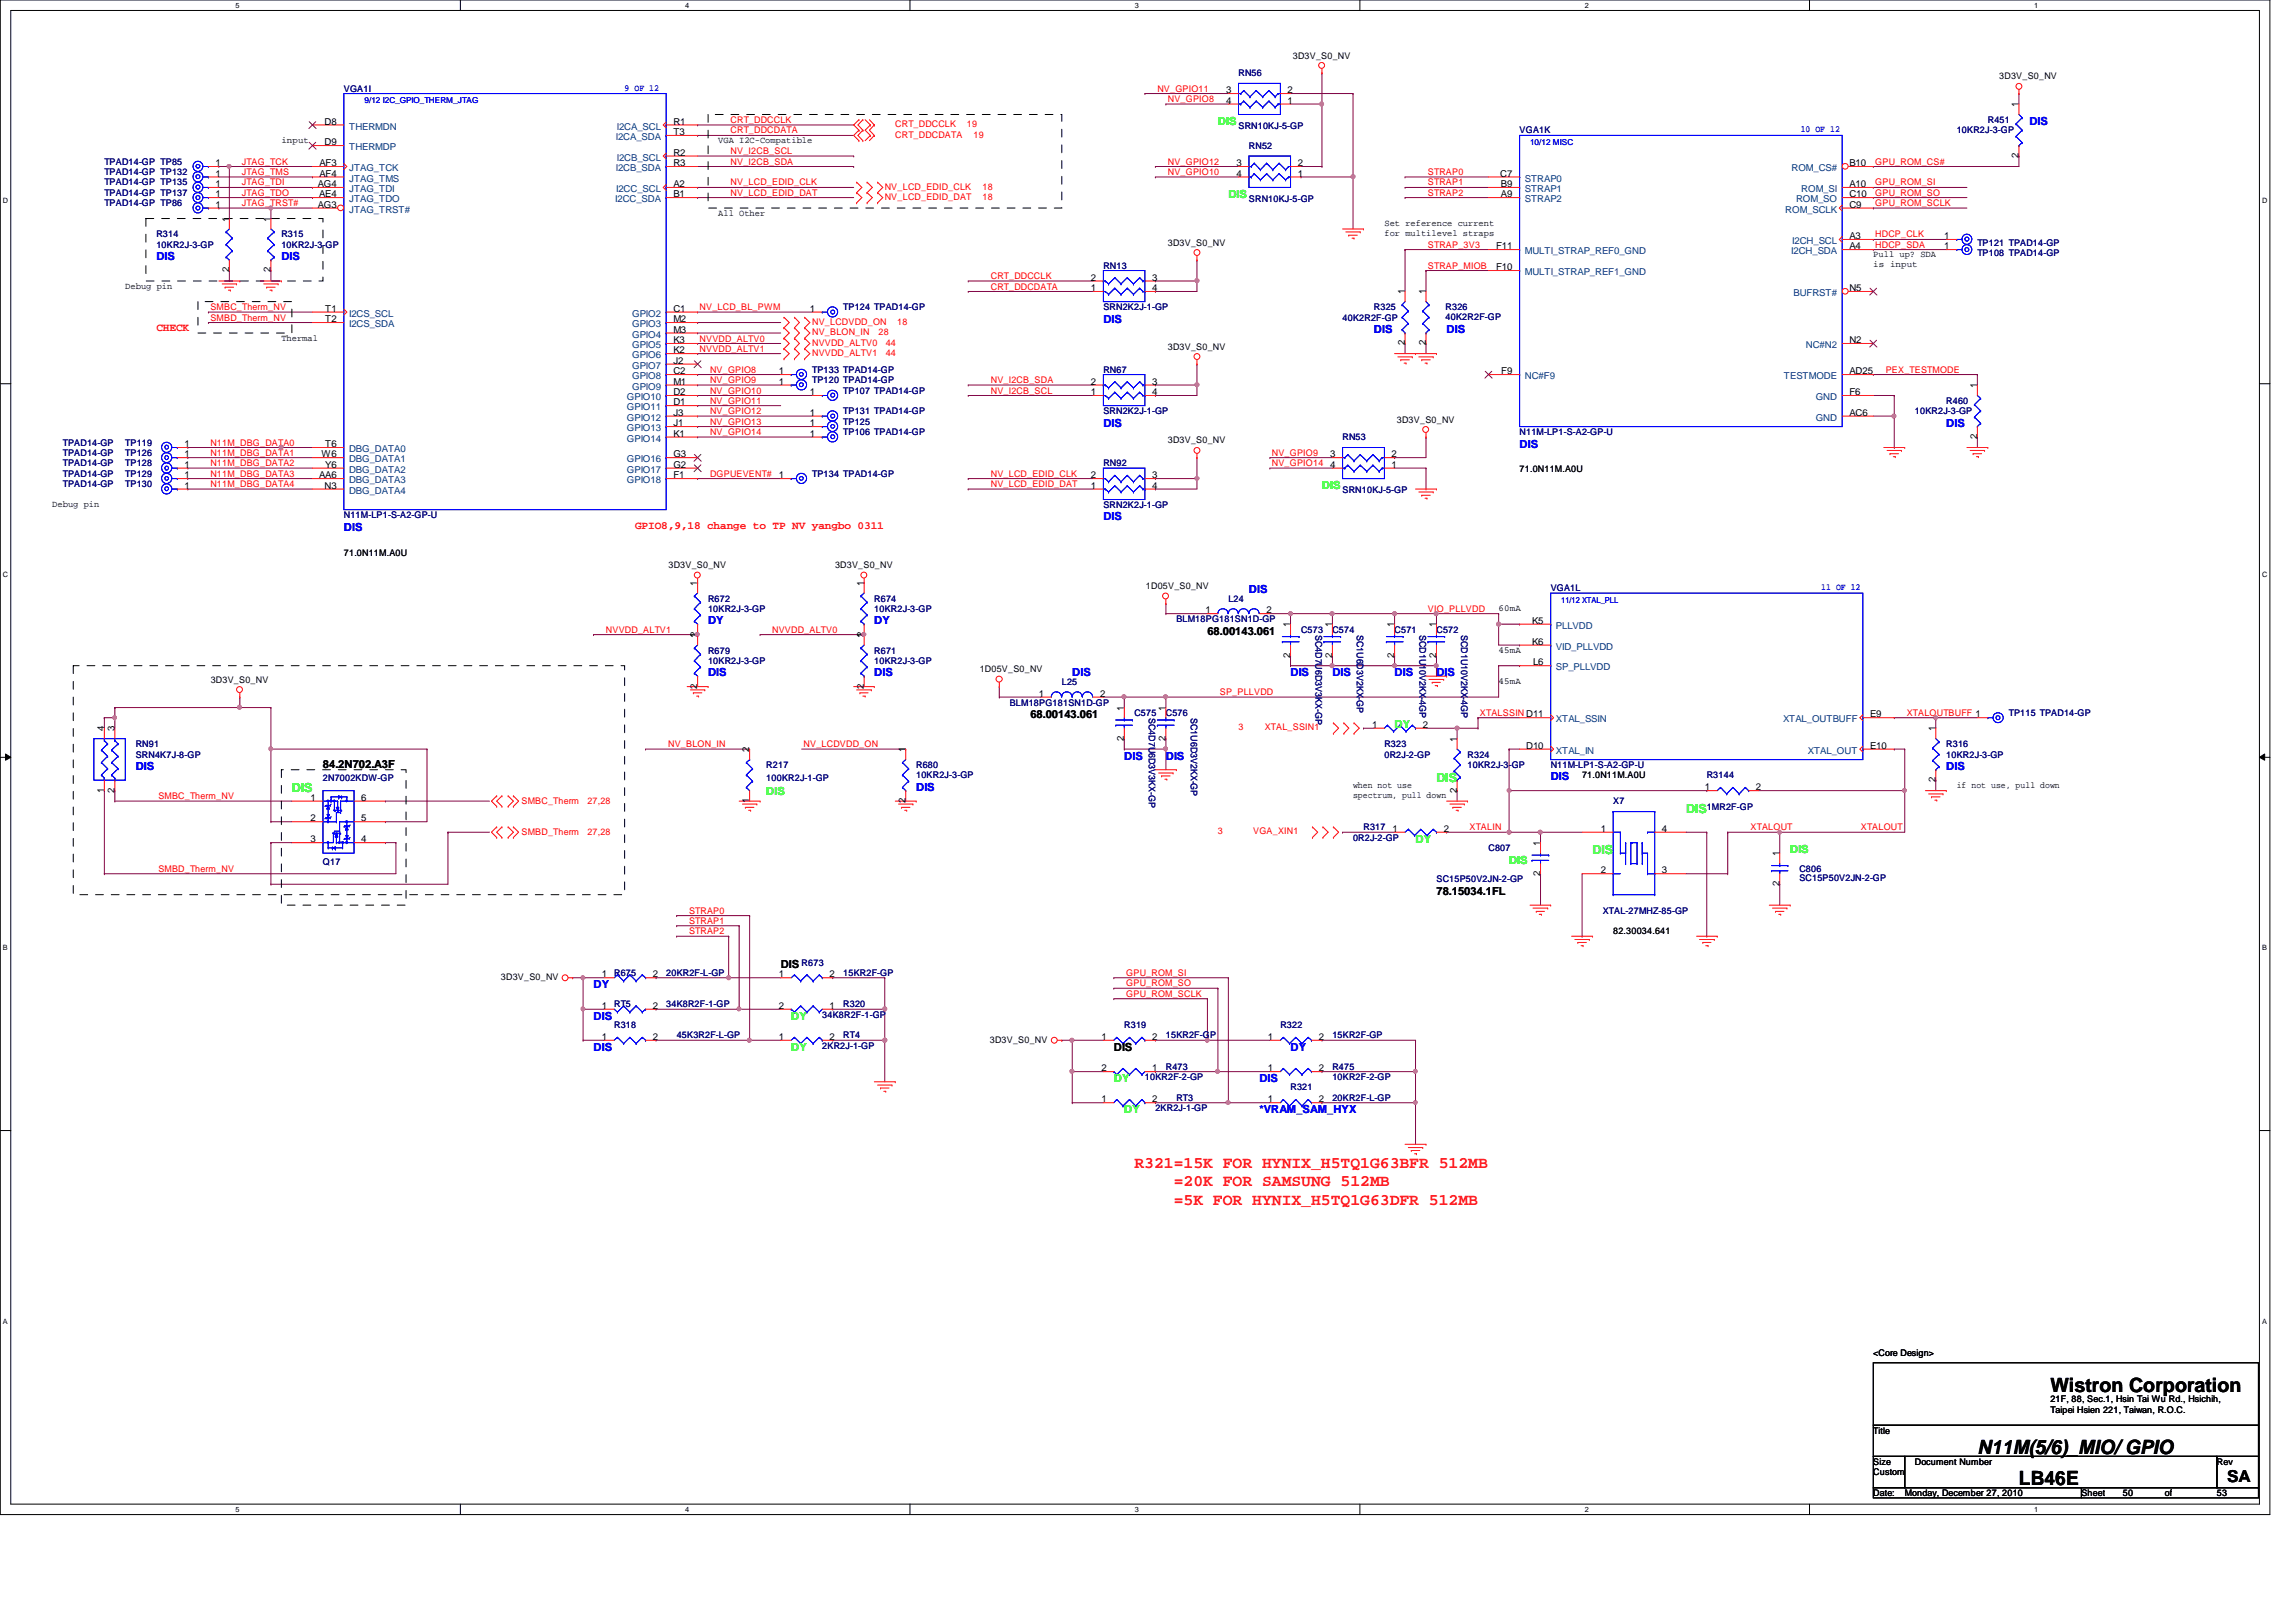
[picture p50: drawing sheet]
<svg xmlns="http://www.w3.org/2000/svg" width="297mm" height="210mm" viewBox="0 0 297 210" stroke-linecap="round" stroke-linejoin="round" font-family="sans-serif">
<defs><g id="words">
<g font-size="2.5">
<text x="265.3" y="180.1">Wistron Corporation</text>
<text x="255.8" y="188.1">N11M(5/6)_MIO/ GPIO</text>
<text x="261.2" y="192.2">LB46E</text>
</g>
<g font-size="2.1" fill="#f00">
<text x="146.8" y="151.2">R321=15K FOR HYNIX_H5TQ1G63BFR 512MB</text>
<text x="151.8" y="153.5">=20K FOR SAMSUNG 512MB</text>
<text x="151.8" y="155.9">=5K FOR HYNIX_H5TQ1G63DFR 512MB</text>
</g>
<text font-size="2.1" x="288.1" y="191.8">SA</text>
<g font-size="1.6" fill="#0f0">
<text x="185.8" y="101.1">DIS</text>
<text x="37.8" y="102.5">DIS</text>
<text x="218.1" y="105.2">DIS</text>
<text x="206" y="110.6">DIS</text>
</g>
<g font-size="1.4" fill="#0f0">
<text x="157.6" y="16.2">DIS</text>
<text x="158.9" y="25.6">DIS</text>
<text x="171" y="63.3">DIS</text>
<text x="180.4" y="94.2">DY</text>
<text x="99.1" y="102.9">DIS</text>
<text x="183.1" y="109.1">DY</text>
<text x="195.2" y="111.8">DIS</text>
<text x="231.6" y="110.4">DIS</text>
<text x="102.4" y="132">DY</text>
<text x="102.4" y="136">DY</text>
<text x="144.1" y="140">DY</text>
<text x="145.5" y="144.1">DY</text>
</g>
<g font-size="1.4" fill="#00f">
<text x="262.5" y="16.2">DIS</text>
<text x="20.2" y="33.7">DIS</text>
<text x="36.4" y="33.7">DIS</text>
<text x="142.7" y="41.7">DIS</text>
<text x="177.8" y="43.1">DIS</text>
<text x="187.2" y="43.1">DIS</text>
<text x="142.7" y="55.2">DIS</text>
<text x="196.6" y="57.9">DIS</text>
<text x="251.8" y="55.2">DIS</text>
<text x="44.5" y="68.7">DIS</text>
<text x="142.7" y="67.3">DIS</text>
<text x="161.6" y="76.8">DIS</text>
<text x="91.6" y="80.8">DY</text>
<text x="113.1" y="80.8">DY</text>
<text x="91.6" y="87.5">DIS</text>
<text x="113.1" y="87.5">DIS</text>
<text x="138.7" y="87.5">DIS</text>
<text x="167" y="87.5">DIS</text>
<text x="172.4" y="87.5">DIS</text>
<text x="180.4" y="87.5">DIS</text>
<text x="185.8" y="87.5">DIS</text>
<text x="17.6" y="99.7">DIS</text>
<text x="145.5" y="98.3">DIS</text>
<text x="150.8" y="98.3">DIS</text>
<text x="200.6" y="101">DIS</text>
<text x="251.8" y="99.7">DIS</text>
<text x="118.5" y="102.3">DIS</text>
<text x="76.8" y="127.9">DY</text>
<text x="76.8" y="132">DIS</text>
<text x="76.8" y="136">DIS</text>
<text x="167" y="136">DY</text>
<text x="162.9" y="140">DIS</text>
<text x="162.9" y="144.1">*VRAM_SAM_HYX</text>
</g>
<g font-size="1.4" fill="#f00">
<text x="20.2" y="42.9">CHECK</text>
<text x="82.2" y="68.5">GPIO8,9,18 change to TP NV yangbo 0311</text>
</g>
<g font-size="1.4">
<text x="156.2" y="82.1">68.00143.061</text>
<text x="133.3" y="92.9">68.00143.061</text>
<text x="41.8" y="99.4">84.2N702.A3F</text>
<text x="185.8" y="115.8">78.15034.1FL</text>
<text x="101" y="125.2">DIS</text>
<text x="144.1" y="136">DIS</text>
</g>
<g font-size="1.2" fill="#000080">
<text x="44.5" y="11.9">VGA1I</text>
<text x="160.2" y="9.9">RN56</text>
<text x="160.2" y="16.7">SRN10KJ-5-GP</text>
<text x="196.6" y="17.3">VGA1K</text>
<text x="253.2" y="17.3">10KR2J-3-GP</text>
<text x="257.2" y="15.9">R451</text>
<text x="13.5" y="22.6">TPAD14-GP TP132</text>
<text x="13.5" y="21.3">TPAD14-GP TP85</text>
<text x="161.6" y="19.3">RN52</text>
<text x="13.5" y="24">TPAD14-GP TP135</text>
<text x="13.5" y="25.4">TPAD14-GP TP137</text>
<text x="13.5" y="26.7">TPAD14-GP TP86</text>
<text x="161.6" y="26.2">SRN10KJ-5-GP</text>
<text x="20.2" y="30.7">R314</text>
<text x="20.2" y="32.1">10KR2J-3-GP</text>
<text x="36.4" y="30.7">R315</text>
<text x="36.4" y="32.1">10KR2J-3-GP</text>
<text x="142.7" y="34.8">RN13</text>
<text x="255.8" y="33.1">TP108 TPAD14-GP</text>
<text x="255.8" y="31.8">TP121 TPAD14-GP</text>
<text x="109.1" y="40.1">TP124 TPAD14-GP</text>
<text x="142.7" y="40.1">SRN2K2J-1-GP</text>
<text x="173.7" y="41.5">40K2R2F-GP</text>
<text x="177.8" y="40.1">R325</text>
<text x="187" y="40.1">R326</text>
<text x="187" y="41.4">40K2R2F-GP</text>
<text x="105.1" y="49.6">TP120 TPAD14-GP</text>
<text x="105.1" y="48.2">TP133 TPAD14-GP</text>
<text x="109.1" y="53.6">TP131 TPAD14-GP</text>
<text x="109.1" y="50.9">TP107 TPAD14-GP</text>
<text x="142.7" y="48.2">RN67</text>
<text x="142.7" y="53.6">SRN2K2J-1-GP</text>
<text x="247.7" y="53.6">10KR2J-3-GP</text>
<text x="251.8" y="52.3">R460</text>
<text x="8.1" y="59">TPAD14-GP</text>
<text x="8.1" y="57.7">TPAD14-GP</text>
<text x="16.2" y="59">TP126</text>
<text x="16.2" y="57.7">TP119</text>
<text x="109.1" y="56.3">TP106 TPAD14-GP</text>
<text x="109.1" y="54.9">TP125</text>
<text x="173.7" y="57">RN53</text>
<text x="196.6" y="56.3">N11M-LP1-S-A2-GP-U</text>
<text x="8.1" y="60.3">TPAD14-GP</text>
<text x="8.1" y="61.7">TPAD14-GP</text>
<text x="8.1" y="63">TPAD14-GP</text>
<text x="16.2" y="60.3">TP128</text>
<text x="16.2" y="61.7">TP129</text>
<text x="16.2" y="63">TP130</text>
<text x="105.1" y="61.7">TP134 TPAD14-GP</text>
<text x="142.7" y="60.3">RN92</text>
<text x="142.7" y="65.7">SRN2K2J-1-GP</text>
<text x="173.7" y="63.8">SRN10KJ-5-GP</text>
<text x="44.5" y="67.1">N11M-LP1-S-A2-GP-U</text>
<text x="91.6" y="77.9">R672</text>
<text x="113.1" y="77.9">R674</text>
<text x="158.9" y="77.9">L24</text>
<text x="200.6" y="76.5">VGA1L</text>
<text x="91.6" y="79.2">10KR2J-3-GP</text>
<text x="113.1" y="79.2">10KR2J-3-GP</text>
<text x="152.2" y="80.5">BLM18PG181SN1D-GP</text>
<text x="168.3" y="81.9">C573</text>
<text x="170.2" y="82.1" transform="rotate(90 170.2 82.1)">SC4D7U6D3V3KX-GP</text>
<text x="172.4" y="81.9">C574</text>
<text x="175.6" y="82.1" transform="rotate(90 175.6 82.1)">SC1U6D3V2KX-GP</text>
<text x="180.4" y="81.9">C571</text>
<text x="183.6" y="82.1" transform="rotate(90 183.6 82.1)">SCD1U10V2KX-4GP</text>
<text x="185.8" y="81.9">C572</text>
<text x="189" y="82.1" transform="rotate(90 189 82.1)">SCD1U10V2KX-4GP</text>
<text x="91.6" y="84.6">R679</text>
<text x="91.6" y="85.9">10KR2J-3-GP</text>
<text x="113.1" y="84.6">R671</text>
<text x="113.1" y="85.9">10KR2J-3-GP</text>
<text x="137.4" y="88.6">L25</text>
<text x="130.6" y="91.3">BLM18PG181SN1D-GP</text>
<text x="146.8" y="92.7">C575</text>
<text x="148.6" y="92.9" transform="rotate(90 148.6 92.9)">SC4D7U6D3V3KX-GP</text>
<text x="150.8" y="92.7">C576</text>
<text x="154" y="92.9" transform="rotate(90 154 92.9)">SC1U6D3V2KX-GP</text>
<text x="259.9" y="92.7">TP115 TPAD14-GP</text>
<text x="17.6" y="96.7">RN91</text>
<text x="17.6" y="98">SRN4K7J-8-GP</text>
<text x="41.8" y="101">2N7002KDW-GP</text>
<text x="99.1" y="99.4">R217</text>
<text x="99.1" y="101">100KR2J-1-GP</text>
<text x="118.5" y="99.4">R680</text>
<text x="118.5" y="100.7">10KR2J-3-GP</text>
<text x="179.1" y="96.7">R323</text>
<text x="179.1" y="98">0R2J-2-GP</text>
<text x="189.9" y="98">R324</text>
<text x="189.9" y="99.4">10KR2J-3-GP</text>
<text x="200.6" y="99.4">N11M-LP1-S-A2-GP-U</text>
<text x="220.8" y="100.7">R3144</text>
<text x="251.8" y="96.7">R316</text>
<text x="251.8" y="98">10KR2J-3-GP</text>
<text x="176.4" y="107.4">R317</text>
<text x="208.7" y="104.1">X7</text>
<text x="220.8" y="104.8">1MR2F-GP</text>
<text x="41.8" y="111.9">Q17</text>
<text x="175" y="108.8">0R2J-2-GP</text>
<text x="192.6" y="110.2">C807</text>
<text x="232.8" y="112.9">C806</text>
<text x="185.8" y="114.2">SC15P50V2JN-2-GP</text>
<text x="207.3" y="118.2">XTAL-27MHZ-85-GP</text>
<text x="232.8" y="114">SC15P50V2JN-2-GP</text>
<text x="103.7" y="125">R673</text>
<text x="79.5" y="126.3">R675</text>
<text x="79.5" y="130.3">RT5</text>
<text x="86.2" y="126.3">20KR2F-L-GP</text>
<text x="86.2" y="130.3">34K8R2F-1-GP</text>
<text x="106.4" y="131.7">34K8R2F-1-GP</text>
<text x="109.1" y="130.3">R320</text>
<text x="109.1" y="126.3">15KR2F-GP</text>
<text x="79.5" y="133.1">R318</text>
<text x="87.5" y="134.4">45K3R2F-L-GP</text>
<text x="106.4" y="135.7">2KR2J-1-GP</text>
<text x="109.1" y="134.4">RT4</text>
<text x="145.5" y="133.1">R319</text>
<text x="150.8" y="134.4">15KR2F-GP</text>
<text x="165.6" y="133.1">R322</text>
<text x="172.4" y="134.4">15KR2F-GP</text>
<text x="148.1" y="139.8">10KR2F-2-GP</text>
<text x="149.5" y="143.8">2KR2J-1-GP</text>
<text x="150.8" y="138.4">R473</text>
<text x="152.2" y="142.5">RT3</text>
<text x="167" y="141.1">R321</text>
<text x="172.4" y="142.5">20KR2F-L-GP</text>
<text x="172.4" y="138.4">R475</text>
<text x="172.4" y="139.8">10KR2F-2-GP</text>
</g>
<g font-size="1.2" fill="#00f">
<text x="80.8" y="11.8">9 OF 12</text>
<text x="233" y="17.1">10 OF 12</text>
<text x="235.6" y="76.4">11 OF 12</text>
</g>
<g font-size="1.2" fill="#f00">
<text x="149.7" y="11.9">NV_GPIO11</text>
<text x="94.5" y="17.3">CRT_DDCDATA</text>
<text x="94.5" y="15.9">CRT_DDCCLK</text>
<text x="115.8" y="17.8">CRT_DDCDATA</text>
<text x="115.8" y="16.5">CRT_DDCCLK</text>
<text x="125.1" y="16.5">19</text>
<text x="125.9" y="17.8">19</text>
<text x="151.1" y="13.2">NV_GPIO8</text>
<text x="31.3" y="21.3">JTAG_TCK</text>
<text x="31.3" y="22.6">JTAG_TMS</text>
<text x="94.5" y="19.9">NV_I2CB_SCL</text>
<text x="94.5" y="21.3">NV_I2CB_SDA</text>
<text x="151.1" y="21.3">NV_GPIO12</text>
<text x="151.1" y="22.6">NV_GPIO10</text>
<text x="184.7" y="22.6">STRAP0</text>
<text x="242.6" y="21.3">GPU_ROM_CS#</text>
<text x="31.3" y="26.7">JTAG_TRST#</text>
<text x="31.3" y="25.3">JTAG_TDO</text>
<text x="31.3" y="24">JTAG_TDI</text>
<text x="94.5" y="24">NV_LCD_EDID_CLK</text>
<text x="94.5" y="25.3">NV_LCD_EDID_DAT</text>
<text x="114.5" y="24.6">NV_LCD_EDID_CLK</text>
<text x="114.5" y="25.9">NV_LCD_EDID_DAT</text>
<text x="127.1" y="24.6">18</text>
<text x="127.1" y="25.9">18</text>
<text x="184.7" y="24">STRAP1</text>
<text x="184.7" y="25.3">STRAP2</text>
<text x="242.6" y="25.3">GPU_ROM_SO</text>
<text x="242.6" y="26.7">GPU_ROM_SCLK</text>
<text x="242.6" y="24">GPU_ROM_SI</text>
<text x="184.7" y="32">STRAP_3V3</text>
<text x="184.7" y="34.8">STRAP_MIOB</text>
<text x="242.6" y="32">HDCP_SDA</text>
<text x="242.6" y="30.7">HDCP_CLK</text>
<text x="27.2" y="40.1">SMBC_Therm_NV</text>
<text x="27.2" y="41.5">SMBD_Therm_NV</text>
<text x="90.5" y="40.1">NV_LCD_BL_PWM</text>
<text x="128.2" y="36.1">CRT_DDCCLK</text>
<text x="128.2" y="37.5">CRT_DDCDATA</text>
<text x="90.5" y="44.2">NVVDD_ALTV0</text>
<text x="90.5" y="45.5">NVVDD_ALTV1</text>
<text x="105.1" y="42">NV_LCDVDD_ON</text>
<text x="105.1" y="43.4">NV_BLON_IN</text>
<text x="105.1" y="44.7">NVVDD_ALTV0</text>
<text x="105.1" y="46.1">NVVDD_ALTV1</text>
<text x="113.7" y="43.4">28</text>
<text x="114.6" y="44.7">44</text>
<text x="114.6" y="46.1">44</text>
<text x="116.1" y="42">18</text>
<text x="91.9" y="49.6">NV_GPIO9</text>
<text x="91.9" y="50.9">NV_GPIO10</text>
<text x="91.9" y="48.2">NV_GPIO8</text>
<text x="91.9" y="52.2">NV_GPIO11</text>
<text x="91.9" y="53.6">NV_GPIO12</text>
<text x="128.2" y="50.9">NV_I2CB_SCL</text>
<text x="128.2" y="49.6">NV_I2CB_SDA</text>
<text x="244" y="48.2">PEX_TESTMODE</text>
<text x="27.2" y="59">N11M_DBG_DATA1</text>
<text x="27.2" y="57.7">N11M_DBG_DATA0</text>
<text x="91.9" y="56.3">NV_GPIO14</text>
<text x="91.9" y="54.9">NV_GPIO13</text>
<text x="164.5" y="59">NV_GPIO9</text>
<text x="27.2" y="60.3">N11M_DBG_DATA2</text>
<text x="27.2" y="61.7">N11M_DBG_DATA3</text>
<text x="27.2" y="63">N11M_DBG_DATA4</text>
<text x="91.9" y="61.7">DGPUEVENT#</text>
<text x="128.2" y="61.7">NV_LCD_EDID_CLK</text>
<text x="128.2" y="63">NV_LCD_EDID_DAT</text>
<text x="164.5" y="60.3">NV_GPIO14</text>
<text x="78.4" y="81.9">NVVDD_ALTV1</text>
<text x="99.9" y="81.9">NVVDD_ALTV0</text>
<text x="184.7" y="79.2">VIO_PLLVDD</text>
<text x="157.8" y="90">SP_PLLVDD</text>
<text x="160.2" y="94.5">3</text>
<text x="163.6" y="94.5">XTAL_SSIN1</text>
<text x="191.5" y="92.6">XTALSSIN D11</text>
<text x="246.7" y="92.6">XTALOUTBUFF 1</text>
<text x="86.4" y="96.7">NV_BLON_IN</text>
<text x="104" y="96.7">NV_LCDVDD_ON</text>
<text x="20.5" y="103.4">SMBC_Therm_NV</text>
<text x="67.5" y="104.1">SMBC_Therm</text>
<text x="76" y="104.1">27,28</text>
<text x="157.6" y="108">3</text>
<text x="162.1" y="108">VGA_XIN1</text>
<text x="190.1" y="107.4">XTALIN</text>
<text x="226.5" y="107.4">XTALOUT</text>
<text x="240.7" y="107.4">XTALOUT</text>
<text x="20.5" y="112.8">SMBD_Therm_NV</text>
<text x="67.5" y="108.1">SMBD_Therm</text>
<text x="76" y="108.1">27,28</text>
<text x="89.2" y="119.5">STRAP1</text>
<text x="89.2" y="118.2">STRAP0</text>
<text x="89.2" y="120.9">STRAP2</text>
<text x="145.7" y="127.6">GPU_ROM_SO</text>
<text x="145.7" y="129">GPU_ROM_SCLK</text>
<text x="145.7" y="126.3">GPU_ROM_SI</text>
</g>
<g font-size="1.2">
<text x="167.3" y="7.6">3D3V_S0_NV</text>
<text x="258.7" y="10.2">3D3V_S0_NV</text>
<text x="42" y="16.1">D8</text>
<text x="87.1" y="17.5">T3</text>
<text x="87.1" y="16.1">R1</text>
<text x="158.6" y="12.1">3</text>
<text x="158.6" y="13.4">4</text>
<text x="166.6" y="13.4">1</text>
<text x="166.6" y="12.1">2</text>
<text x="261.2" y="13.9" transform="rotate(-90 261.2 13.9)">1</text>
<text x="27.9" y="22.9">1</text>
<text x="27.9" y="21.5">1</text>
<text x="36.4" y="18.5">input</text>
<text x="41.3" y="22.9">AF4</text>
<text x="41.3" y="21.5">AF3</text>
<text x="42" y="18.8">D9</text>
<text x="87.1" y="21.5">R3</text>
<text x="87.1" y="20.2">R2</text>
<text x="92.9" y="18.5">VGA I2C-Compatible</text>
<text x="160" y="21.5">3</text>
<text x="160" y="22.9">4</text>
<text x="167.9" y="22.9">1</text>
<text x="167.9" y="21.5">2</text>
<text x="194.1" y="22.9">C7</text>
<text x="239.3" y="21.5">B10</text>
<text x="261.2" y="20.4" transform="rotate(-90 261.2 20.4)">2</text>
<text x="27.9" y="24.2">1</text>
<text x="27.9" y="25.5">1</text>
<text x="27.9" y="26.9">1</text>
<text x="29.6" y="28.7" transform="rotate(-90 29.6 28.7)">1</text>
<text x="35" y="28.7" transform="rotate(-90 35 28.7)">1</text>
<text x="41.1" y="26.9">AG3</text>
<text x="41.1" y="24.2">AG4</text>
<text x="41.3" y="25.5">AE4</text>
<text x="87.1" y="25.5">B1</text>
<text x="87.1" y="24.2">A2</text>
<text x="92.9" y="27.9">All Other</text>
<text x="179.1" y="29.3">Set reference current</text>
<text x="194.2" y="25.5">A9</text>
<text x="194.2" y="24.2">B9</text>
<text x="239.3" y="26.9">C9</text>
<text x="239.3" y="25.5">C10</text>
<text x="239.3" y="24.2">A10</text>
<text x="29.6" y="35.3" transform="rotate(-90 29.6 35.3)">2</text>
<text x="35" y="35.3" transform="rotate(-90 35 35.3)">2</text>
<text x="151.1" y="31.8">3D3V_S0_NV</text>
<text x="179.1" y="30.6">for multilevel straps</text>
<text x="193.5" y="35">F10</text>
<text x="193.5" y="32.3">F11</text>
<text x="239.3" y="32.3">A4</text>
<text x="239.3" y="30.9">A3</text>
<text x="242.4" y="33.3">Pull up? SDA</text>
<text x="242.4" y="34.6">is input</text>
<text x="251.5" y="32.3">1</text>
<text x="251.5" y="30.9">1</text>
<text x="16.2" y="37.3">Debug pin</text>
<text x="42.1" y="41.7">T2</text>
<text x="42.1" y="40.3">T1</text>
<text x="87.1" y="41.7">M2</text>
<text x="87.1" y="40.3">C1</text>
<text x="104.8" y="40.3">1</text>
<text x="141.1" y="37.7">1</text>
<text x="141.1" y="36.3">2</text>
<text x="149.1" y="36.3">3</text>
<text x="149.1" y="37.7">4</text>
<text x="181.7" y="38.1" transform="rotate(-90 181.7 38.1)">1</text>
<text x="184.4" y="38.1" transform="rotate(-90 184.4 38.1)">1</text>
<text x="239.3" y="37.7">N5</text>
<text x="36.4" y="44.1">Thermal</text>
<text x="87.1" y="47.1">J2</text>
<text x="87.1" y="45.7">K2</text>
<text x="87.1" y="44.4">K3</text>
<text x="87.1" y="43.1">M3</text>
<text x="151.1" y="45.3">3D3V_S0_NV</text>
<text x="181.7" y="44.7" transform="rotate(-90 181.7 44.7)">2</text>
<text x="184.4" y="44.7" transform="rotate(-90 184.4 44.7)">2</text>
<text x="239.3" y="44.4">N2</text>
<text x="87.1" y="53.8">J3</text>
<text x="87.1" y="52.5">D1</text>
<text x="87.1" y="51.1">D2</text>
<text x="87.1" y="49.8">M1</text>
<text x="87.1" y="48.4">C2</text>
<text x="100.8" y="49.8">1</text>
<text x="100.8" y="48.4">1</text>
<text x="104.8" y="53.8">1</text>
<text x="104.8" y="51.1">1</text>
<text x="141.1" y="51.1">1</text>
<text x="141.1" y="49.8">2</text>
<text x="149.1" y="49.8">3</text>
<text x="149.1" y="51.1">4</text>
<text x="194.2" y="48.4">F9</text>
<text x="239.3" y="53.8">AC6</text>
<text x="239.3" y="51.1">F6</text>
<text x="239.3" y="48.4">AD25</text>
<text x="255.8" y="50.2" transform="rotate(-90 255.8 50.2)">1</text>
<text x="23.9" y="59.2">1</text>
<text x="23.9" y="57.9">1</text>
<text x="41.6" y="59.2">W6</text>
<text x="42.1" y="57.9">T6</text>
<text x="87.1" y="59.2">G3</text>
<text x="87.1" y="56.5">K1</text>
<text x="87.1" y="55.2">J1</text>
<text x="104.8" y="56.5">1</text>
<text x="104.8" y="55.2">1</text>
<text x="151.1" y="57.4">3D3V_S0_NV</text>
<text x="172.1" y="59.2">3</text>
<text x="180" y="59.2">2</text>
<text x="180.7" y="54.7">3D3V_S0_NV</text>
<text x="255.8" y="56.8" transform="rotate(-90 255.8 56.8)">2</text>
<text x="6.8" y="65.6">Debug pin</text>
<text x="23.9" y="60.5">1</text>
<text x="23.9" y="61.9">1</text>
<text x="23.9" y="63.2">1</text>
<text x="41.3" y="61.9">AA6</text>
<text x="42" y="63.2">N3</text>
<text x="42.1" y="60.5">Y6</text>
<text x="87.1" y="61.9">F1</text>
<text x="87.1" y="60.5">G2</text>
<text x="100.8" y="61.9">1</text>
<text x="141.1" y="63.2">1</text>
<text x="141.1" y="61.9">2</text>
<text x="149.1" y="61.9">3</text>
<text x="149.1" y="63.2">4</text>
<text x="172.1" y="60.5">4</text>
<text x="180" y="60.5">1</text>
<text x="196.6" y="61.1">71.0N11M.A0U</text>
<text x="44.5" y="71.9">71.0N11M.A0U</text>
<text x="86.5" y="73.5">3D3V_S0_NV</text>
<text x="90.2" y="75.8" transform="rotate(-90 90.2 75.8)">1</text>
<text x="108" y="73.5">3D3V_S0_NV</text>
<text x="111.8" y="75.8" transform="rotate(-90 111.8 75.8)">1</text>
<text x="148.2" y="76.2">1D05V_S0_NV</text>
<text x="90.2" y="82.5" transform="rotate(-90 90.2 82.5)">12</text>
<text x="111.8" y="82.5" transform="rotate(-90 111.8 82.5)">12</text>
<text x="156" y="79.4">1</text>
<text x="163.9" y="79.4">2</text>
<text x="166.9" y="81.2" transform="rotate(-90 166.9 81.2)">1</text>
<text x="172.3" y="81.2" transform="rotate(-90 172.3 81.2)">1</text>
<text x="180.4" y="81.2" transform="rotate(-90 180.4 81.2)">1</text>
<text x="185.8" y="81.2" transform="rotate(-90 185.8 81.2)">1</text>
<text x="193.9" y="79.1">60mA</text>
<text x="198.2" y="83.4">K6</text>
<text x="198.2" y="80.7">K5</text>
<text x="27.3" y="88.3">3D3V_S0_NV</text>
<text x="90.2" y="89.1" transform="rotate(-90 90.2 89.1)">2</text>
<text x="111.8" y="89.1" transform="rotate(-90 111.8 89.1)">2</text>
<text x="126.7" y="87">1D05V_S0_NV</text>
<text x="166.9" y="85.1" transform="rotate(-90 166.9 85.1)">2</text>
<text x="172.3" y="85.1" transform="rotate(-90 172.3 85.1)">2</text>
<text x="180.4" y="85.1" transform="rotate(-90 180.4 85.1)">2</text>
<text x="185.8" y="85.1" transform="rotate(-90 185.8 85.1)">2</text>
<text x="193.9" y="88.5">45mA</text>
<text x="193.9" y="84.5">45mA</text>
<text x="198.3" y="86.1">L6</text>
<text x="13.5" y="94.7" transform="rotate(-90 13.5 94.7)">4</text>
<text x="14.8" y="94.7" transform="rotate(-90 14.8 94.7)">3</text>
<text x="134.4" y="90.2">1</text>
<text x="142.3" y="90.2">2</text>
<text x="145.4" y="95.8" transform="rotate(-90 145.4 95.8)">2</text>
<text x="145.4" y="91.9" transform="rotate(-90 145.4 91.9)">1</text>
<text x="150.8" y="95.8" transform="rotate(-90 150.8 95.8)">2</text>
<text x="150.8" y="91.9" transform="rotate(-90 150.8 91.9)">1</text>
<text x="177.5" y="94.2">1</text>
<text x="184.1" y="94.2">2</text>
<text x="241.9" y="92.8">E9</text>
<text x="250.4" y="94.7" transform="rotate(-90 250.4 94.7)">1</text>
<text x="96.9" y="97.4" transform="rotate(-90 96.9 97.4)">2</text>
<text x="117.1" y="97.4" transform="rotate(-90 117.1 97.4)">1</text>
<text x="175" y="101.9">when not use</text>
<text x="188.5" y="96" transform="rotate(-90 188.5 96)">1</text>
<text x="197.4" y="96.9">D10</text>
<text x="204.7" y="100.7">71.0N11M.A0U</text>
<text x="241.9" y="96.9">E10</text>
<text x="250.4" y="101.2" transform="rotate(-90 250.4 101.2)">2</text>
<text x="253.2" y="101.9">if not use, pull down</text>
<text x="13.5" y="102.6" transform="rotate(-90 13.5 102.6)">1</text>
<text x="14.8" y="102.6" transform="rotate(-90 14.8 102.6)">2</text>
<text x="40.2" y="103.6">1</text>
<text x="40.2" y="106.3">2</text>
<text x="46.7" y="106.3">5</text>
<text x="46.7" y="103.6">6</text>
<text x="96.9" y="103.9" transform="rotate(-90 96.9 103.9)">1</text>
<text x="117.1" y="103.9" transform="rotate(-90 117.1 103.9)">2</text>
<text x="175" y="103.3">spectrum, pull down</text>
<text x="180.2" y="107.7">1</text>
<text x="186.8" y="107.7">2</text>
<text x="188.5" y="102.6" transform="rotate(-90 188.5 102.6)">2</text>
<text x="207.1" y="107.7">1</text>
<text x="215" y="107.7">4</text>
<text x="220.6" y="102.3">1</text>
<text x="227.2" y="102.3">2</text>
<text x="40.2" y="109">3</text>
<text x="46.7" y="109">4</text>
<text x="199.3" y="113.4" transform="rotate(-90 199.3 113.4)">2</text>
<text x="199.3" y="109.5" transform="rotate(-90 199.3 109.5)">1</text>
<text x="207.1" y="113">2</text>
<text x="215" y="113">3</text>
<text x="230.2" y="110.8" transform="rotate(-90 230.2 110.8)">1</text>
<text x="230.2" y="114.7" transform="rotate(-90 230.2 114.7)">2</text>
<text x="208.7" y="120.9">82.30034.641</text>
<text x="64.8" y="126.8">3D3V_S0_NV</text>
<text x="77.8" y="126.5">1</text>
<text x="77.8" y="130.6">1</text>
<text x="84.5" y="126.5">2</text>
<text x="84.5" y="130.6">2</text>
<text x="100.8" y="130.6">2</text>
<text x="100.8" y="126.5">1</text>
<text x="107.3" y="130.6">1</text>
<text x="107.3" y="126.5">2</text>
<text x="77.8" y="134.6">1</text>
<text x="84.5" y="134.6">2</text>
<text x="100.8" y="134.6">1</text>
<text x="107.3" y="134.6">2</text>
<text x="128.1" y="134.9">3D3V_S0_NV</text>
<text x="142.5" y="134.6">1</text>
<text x="149.1" y="134.6">2</text>
<text x="164" y="134.6">1</text>
<text x="170.6" y="134.6">2</text>
<text x="142.5" y="138.6">2</text>
<text x="142.5" y="142.7">1</text>
<text x="149.1" y="138.6">1</text>
<text x="149.1" y="142.7">2</text>
<text x="164" y="142.7">1</text>
<text x="164" y="138.6">1</text>
<text x="170.6" y="142.7">2</text>
<text x="170.6" y="138.6">2</text>
<text x="242.4" y="175.4">&lt;Core Design&gt;</text>
<text x="242.4" y="185.5">Title</text>
<text x="265.3" y="181.5">21F, 88, Sec.1, Hsin Tai Wu Rd., Hsichih,</text>
<text x="265.3" y="182.9">Taipei Hsien 221, Taiwan, R.O.C.</text>
<text x="242.4" y="189.6">Size</text>
<text x="242.4" y="190.9">Custom</text>
<text x="247.7" y="189.6">Document Number</text>
<text x="286.8" y="189.6">Rev</text>
<text x="242.4" y="193.6">Date:</text>
<text x="246.4" y="193.6">Monday, December 27, 2010</text>
<text x="269.3" y="193.6">Sheet</text>
<text x="274.7" y="193.6">50</text>
<text x="280.1" y="193.6">of</text>
<text x="286.8" y="193.6">53</text>
</g>
<g font-size="1.2" fill="#004080">
<text x="45.2" y="16.8">THERMDN</text>
<text x="79.8" y="16.8">I2CA_SCL</text>
<text x="45.2" y="23.5">JTAG_TMS</text>
<text x="45.2" y="22.1">JTAG_TCK</text>
<text x="45.2" y="19.4">THERMDP</text>
<text x="79.7" y="22.1">I2CB_SDA</text>
<text x="79.7" y="18.1">I2CA_SDA</text>
<text x="79.8" y="20.8">I2CB_SCL</text>
<text x="197.3" y="23.5">STRAP0</text>
<text x="231.8" y="22.1">ROM_CS#</text>
<text x="45.2" y="27.5">JTAG_TRST#</text>
<text x="45.2" y="26.2">JTAG_TDO</text>
<text x="45.2" y="24.8">JTAG_TDI</text>
<text x="79.6" y="26.2">I2CC_SDA</text>
<text x="79.7" y="24.8">I2CC_SCL</text>
<text x="197.3" y="26.2">STRAP2</text>
<text x="197.3" y="24.8">STRAP1</text>
<text x="231" y="27.5">ROM_SCLK</text>
<text x="232.4" y="26.2">ROM_SO</text>
<text x="233" y="24.8">ROM_SI</text>
<text x="197.3" y="35.6">MULTI_STRAP_REF1_GND</text>
<text x="197.3" y="32.9">MULTI_STRAP_REF0_GND</text>
<text x="231.7" y="32.9">I2CH_SDA</text>
<text x="231.9" y="31.6">I2CH_SCL</text>
<text x="45.2" y="41">I2CS_SCL</text>
<text x="81.8" y="41">GPIO2</text>
<text x="232" y="38.3">BUFRST#</text>
<text x="45.2" y="42.3">I2CS_SDA</text>
<text x="81.8" y="47.7">GPIO7</text>
<text x="81.8" y="46.4">GPIO6</text>
<text x="81.8" y="45">GPIO5</text>
<text x="81.8" y="43.7">GPIO4</text>
<text x="81.8" y="42.3">GPIO3</text>
<text x="233.6" y="45">NC#N2</text>
<text x="81.1" y="53.1">GPIO11</text>
<text x="81.1" y="51.8">GPIO10</text>
<text x="81.8" y="50.4">GPIO9</text>
<text x="81.8" y="49.1">GPIO8</text>
<text x="197.3" y="49.1">NC#F9</text>
<text x="230.8" y="49.1">TESTMODE</text>
<text x="234.9" y="51.8">GND</text>
<text x="45.2" y="59.8">DBG_DATA1</text>
<text x="45.2" y="58.5">DBG_DATA0</text>
<text x="81.1" y="59.8">GPIO16</text>
<text x="81.1" y="57.1">GPIO14</text>
<text x="81.1" y="55.8">GPIO13</text>
<text x="81.1" y="54.4">GPIO12</text>
<text x="234.9" y="54.4">GND</text>
<text x="45.2" y="63.9">DBG_DATA4</text>
<text x="45.2" y="62.5">DBG_DATA3</text>
<text x="45.2" y="61.2">DBG_DATA2</text>
<text x="81.1" y="62.5">GPIO18</text>
<text x="81.1" y="61.2">GPIO17</text>
<text x="201.3" y="81.4">PLLVDD</text>
<text x="201.3" y="86.7">SP_PLLVDD</text>
<text x="201.3" y="84.1">VID_PLLVDD</text>
<text x="201.3" y="93.5">XTAL_SSIN</text>
<text x="230.7" y="93.5">XTAL_OUTBUFF</text>
<text x="201.3" y="97.5">XTAL_IN</text>
<text x="233.9" y="97.5">XTAL_OUT</text>
</g>
<g font-size="1.1" fill="#00f">
<text x="47.2" y="13.4">9/12 I2C_GPIO_THERM_JTAG</text>
<text x="197.9" y="18.8">10/12 MISC</text>
<text x="202" y="78">11/12 XTAL_PLL</text>
</g>
<g font-size=".9">
<text x="30.5" y="1">5</text>
<text x="88.6" y="1">4</text>
<text x="146.8" y="1">3</text>
<text x="205" y="1">2</text>
<text x="263.2" y="1">1</text>
<text x=".4" y="26.3">D</text>
<text x="292.6" y="26.3">D</text>
<text x=".4" y="74.6">C</text>
<text x="292.6" y="74.6">C</text>
<text x=".4" y="123">B</text>
<text x="292.6" y="123">B</text>
<text x=".4" y="171.3">A</text>
<text x="292.6" y="171.3">A</text>
<text x="30.5" y="195.7">5</text>
<text x="88.6" y="195.7">4</text>
<text x="146.8" y="195.7">3</text>
<text x="205" y="195.7">2</text>
<text x="263.2" y="195.7">1</text>
</g>
</g></defs>
<path d="M0 0h293.7v196h-293.7zM1.4 1.4h290.9v193.2h-290.9z" fill="none" stroke="#000" stroke-width=".13"/>
<g fill="#fff">
<path d="M30.5 .2h.5v1h-.5z"/>
<path d="M30.5 194.8h.5v1.1h-.5z"/>
</g>
<path d="M59.6 0v1.4M59.6 194.6v1.4" fill="none" stroke="#000" stroke-width=".13"/>
<g fill="#fff">
<path d="M88.6 .2h.6v1h-.6z"/>
<path d="M88.6 194.8h.6v1.1h-.6z"/>
</g>
<path d="M117.7 0v1.4M117.7 194.6v1.4" fill="none" stroke="#000" stroke-width=".13"/>
<g fill="#fff">
<path d="M146.8 .2h.5v1h-.5z"/>
<path d="M146.8 194.8h.5v1.1h-.5z"/>
</g>
<path d="M175.9 0v1.4M175.9 194.6v1.4" fill="none" stroke="#000" stroke-width=".13"/>
<g fill="#fff">
<path d="M205 .2h.5v1h-.5z"/>
<path d="M205 194.8h.5v1.1h-.5z"/>
</g>
<path d="M234.1 0v1.4M234.1 194.6v1.4" fill="none" stroke="#000" stroke-width=".13"/>
<g fill="#fff">
<path d="M263.2 .2h.5v1h-.5z"/>
<path d="M263.2 194.8h.5v1.1h-.5z"/>
<path d="M.4 25.5h.7v1h-.7z"/>
<path d="M292.6 25.5h.7v1h-.7z"/>
<path d="M.4 73.8h.7v1h-.7z"/>
<path d="M292.6 73.8h.7v1h-.7z"/>
</g>
<path d="M0 49.7h1.4M292.3 49.7h1.4" fill="none" stroke="#000" stroke-width=".13"/>
<g fill="#fff">
<path d="M.4 122.1h.6v1.1h-.6z"/>
<path d="M292.6 122.1h.7v1.1h-.7z"/>
</g>
<path d="M0 98h1.4M.7 97.6l.7 .4-.7 .4zM292.3 98l.7-.4v.8zM292.3 98h1.4" fill="none" stroke="#000" stroke-width=".13"/>
<path d="M.7 97.6l.7 .4-.7 .4zM292.3 98l.7-.4v.8z" fill="#000"/>
<g fill="#fff">
<path d="M.4 170.4h.6v1.1h-.6z"/>
<path d="M292.6 170.4h.7v1.1h-.7z"/>
</g>
<path d="M0 146.3h1.4M292.3 146.3h1.4" fill="none" stroke="#000" stroke-width=".13"/>
<path d="M13.5 92.9h.1M13.5 92.9h1.4M14.9 92.9h.1M14.9 92.9v1.3M14.9 102.3h.1M14.9 102.3v1.4M35 109.1h.1M35 109.1h2.8" fill="none" stroke="#800040" stroke-width=".13"/>
<path d="M14.7 92.7l.1-.1 .2 .1v.4h-.2h-.1z" fill-rule="evenodd" fill="#f0f"/>
<path d="M14.7 92.7l.1-.1 .2 .1v.4h-.2h-.1z" fill="none" stroke="#f0f" stroke-width=".13"/>
<path d="M14.9 91.6h.1M14.9 91.6h16.1M13.5 102.3h.1M13.5 102.3v10.8" fill="none" stroke="#800040" stroke-width=".13"/>
<circle cx="31" cy="91.5" r=".26" fill="#f0f"/>
<circle cx="31" cy="91.5" r=".26" fill="none" stroke="#f0f" stroke-width=".13"/>
<path d="M90.3 56.6h.1M90.3 56.6h14.8M31 91.6h.1M31 91.6h4M35 96.9h.1M35 96.9v9.4M35 96.9h20.2M55.2 96.9h.1M55.2 96.9v9.4h-5.3M35 109.1h.1M35 109.1v5.3M49.9 106.3h.1" fill="none" stroke="#800040" stroke-width=".13"/>
<path d="M34.9 96.7l.1-.1 .2 .2v.3l-.2 .1-.1-.1z" fill-rule="evenodd" fill="#f0f"/>
<path d="M34.9 96.7l.1-.1 .2 .2v.3l-.2 .1-.1-.1z" fill="none" stroke="#f0f" stroke-width=".13"/>
<g fill="none" stroke="#800040" stroke-width=".13">
<path d="M90.3 17.5h.1M90.3 16.2h.1M90.3 17.5h20.1M90.3 16.2h20.1M29.7 21.5h.1M29.7 21.5v6.8M90.3 24.3h.1M90.3 25.6h.1M90.3 24.3h20.1M90.3 25.6h20.1M27 40.4h.1M27 41.7h.1"/>
<path d="M27 40.4h13.4M27 41.7h13.4M242.4 48.5h.1M242.4 48.5h13.4M255.8 48.5h.1M255.8 56.6h.1M255.8 48.5v1.3M255.8 56.6v1.3M13.5 92.9h.1M13.5 92.9v1.3M14.9 91.6h.1M14.9 91.6v1.3"/>
<path d="M31 90.2h.1M31 90.2v1.4M35 91.6h.1M35 91.6v5.3M13.5 113.1h.1M14.9 103.7h.1M14.9 103.7h22.9M35 106.3h.1M35 114.4h.1M35 106.3h2.8M49.9 103.7h.1M49.9 103.7h13.4"/>
<path d="M51.2 109.1h.1M51.2 109.1v4h-37.7M58 107.7h.1M58 107.7v6.7h-23M58 107.7h5.3"/>
</g>
<circle cx="29.6" cy="21.5" r=".25" fill="#f0f"/>
<circle cx="29.6" cy="21.5" r=".25" fill="none" stroke="#f0f" stroke-width=".13"/>
<path d="M29.7 21.5h.1M29.7 21.5h10.7M35 35h.1M35 26.9h.1M35 35v1.4M35 26.9h5.4" fill="none" stroke="#800040" stroke-width=".13"/>
<path d="M34.9 26.7h.1l.2 .1v.3l-.2 .1-.1-.1z" fill-rule="evenodd" fill="#f0f"/>
<path d="M34.9 26.7h.1l.2 .1v.3l-.2 .1-.1-.1z" fill="none" stroke="#f0f" stroke-width=".13"/>
<g fill="none" stroke="#800040" stroke-width=".13">
<path d="M261.2 12.1h.1M261.2 12.1v1.4M28.3 26.9h.1M28.3 21.5h.1M28.3 26.9h6.7M28.3 21.5h1.4M29.7 35h.1M29.7 35v1.4M35 26.9h.1M35 26.9v1.4M181.8 22.9h.1M181.8 24.3h.1"/>
<path d="M181.8 25.6h.1M181.8 22.9h10.8M181.8 24.3h10.8M181.8 25.6h10.8M242.4 25.6h.1M242.4 26.9h.1M242.4 24.3h.1M242.4 21.5h.1M242.4 32.3h.1M242.4 31h.1M242.4 26.9h12.1M242.4 24.3h12.1"/>
<path d="M242.4 25.6h12.1M242.4 32.3h9.4M242.4 31h9.4M261.2 20.2h.1M261.2 20.2v1.3h-18.8M90.3 44.4h.1M90.3 49.8h.1M90.3 41.7h.1M90.3 45.8h.1M90.3 43.1h.1M90.3 51.2h.1M90.3 48.5h.1"/>
<path d="M90.3 44.4h10.7M90.3 49.8h10.7M90.3 41.7h10.7M90.3 45.8h10.7M90.3 43.1h10.7M90.3 51.2h14.8M90.3 48.5h10.7M250.4 92.9h.1M250.4 92.9v1.3M250.4 92.9h5.4"/>
</g>
<path d="M250.2 92.7l.2-.1 .2 .1v.4h-.2h-.2z" fill-rule="evenodd" fill="#f0f"/>
<path d="M250.2 92.7l.2-.1 .2 .1v.4h-.2h-.2z" fill="none" stroke="#f0f" stroke-width=".13"/>
<g fill="none" stroke="#800040" stroke-width=".13">
<path d="M28.3 25.6h12.1M40.4 25.6h.1M90.3 20.2h20.1M110.4 20.2h.1M24.3 59.2h.1M24.3 59.2h16.1M90.3 52.5h.1M90.3 52.5h10.7M90.3 61.9h.1M90.3 61.9h10.7M245.1 92.9h.1M245.1 92.9h5.3"/>
<path d="M173.7 107.7h.1M173.7 107.7h6.7M187.2 107.7h.1M187.2 107.7h8M250.4 101h.1M250.4 101v1.3"/>
</g>
<circle cx="195.2" cy="107.7" r=".26" fill="#f0f"/>
<circle cx="195.2" cy="107.7" r=".26" fill="none" stroke="#f0f" stroke-width=".13"/>
<path d="M195.2 102.3h.1M195.2 102.3v5.4" fill="none" stroke="#800040" stroke-width=".13"/>
<circle cx="195.2" cy="102.3" r=".25" fill="#f0f"/>
<circle cx="195.2" cy="102.3" r=".25" fill="none" stroke="#f0f" stroke-width=".13"/>
<path d="M199.3 107.7h.1M199.3 107.7h5.4" fill="none" stroke="#800040" stroke-width=".13"/>
<circle cx="199.3" cy="107.7" r=".26" fill="#f0f"/>
<circle cx="199.3" cy="107.7" r=".26" fill="none" stroke="#f0f" stroke-width=".13"/>
<g fill="none" stroke="#800040" stroke-width=".13">
<path d="M195.2 107.7h.1M195.2 107.7h4.1M199.3 107.7h.1M199.3 113.1h.1M199.3 107.7v1.4M199.3 113.1v4M223.5 107.7h.1M223.5 107.7h6.7M230.2 114.4h.1M230.2 107.7h.1M230.2 107.7v2.7M230.2 114.4v2.7"/>
<path d="M246.4 102.3h.1M246.4 102.3v5.4"/>
</g>
<circle cx="246.4" cy="102.3" r=".25" fill="#f0f"/>
<circle cx="246.4" cy="102.3" r=".25" fill="none" stroke="#f0f" stroke-width=".13"/>
<path d="M230.2 107.7h.1M230.2 107.7h16.2" fill="none" stroke="#800040" stroke-width=".13"/>
<path d="M230.1 107.5l.1-.1 .2 .2v.3h-.2h-.1z" fill-rule="evenodd" fill="#f0f"/>
<path d="M230.1 107.5l.1-.1 .2 .2v.3h-.2h-.1z" fill="none" stroke="#f0f" stroke-width=".13"/>
<path d="M94.3 126.5h.1M94.3 126.5h6.7" fill="none" stroke="#800040" stroke-width=".13"/>
<circle cx="94.3" cy="126.5" r=".26" fill="#f0f"/>
<circle cx="94.3" cy="126.5" r=".26" fill="none" stroke="#f0f" stroke-width=".13"/>
<path d="M87.5 121.2h.1M87.5 121.2h6.8M94.3 121.2h.1M94.3 121.2v5.3M107.7 126.5h.1M107.7 126.5h6.8M114.5 130.6h.1M114.5 130.6v4" fill="none" stroke="#800040" stroke-width=".13"/>
<circle cx="114.5" cy="134.6" r=".26" fill="#f0f"/>
<circle cx="114.5" cy="134.6" r=".26" fill="none" stroke="#f0f" stroke-width=".13"/>
<path d="M95.6 130.6h.1M95.6 130.6h5.4" fill="none" stroke="#800040" stroke-width=".13"/>
<path d="M95.4 130.4l.2-.1 .2 .1v.3l-.2 .1-.2-.1z" fill-rule="evenodd" fill="#f0f"/>
<path d="M95.4 130.4l.2-.1 .2 .1v.3l-.2 .1-.2-.1z" fill="none" stroke="#f0f" stroke-width=".13"/>
<path d="M87.5 119.8h.1M87.5 119.8h8.1M95.6 119.8h.1M95.6 119.8v10.8h-10.7M84.9 130.6h.1M84.9 126.5h.1M84.9 134.6h.1M84.9 126.5h9.4M84.9 134.6h16.1M97 134.6h.1M107.7 130.6h.1M107.7 130.6h6.8" fill="none" stroke="#800040" stroke-width=".13"/>
<circle cx="96.9" cy="134.6" r=".26" fill="#f0f"/>
<circle cx="96.9" cy="134.6" r=".26" fill="none" stroke="#f0f" stroke-width=".13"/>
<path d="M107.7 134.6h.1M107.7 134.6h6.8M114.5 126.5h.1M114.5 126.5v4.1" fill="none" stroke="#800040" stroke-width=".13"/>
<circle cx="114.5" cy="130.6" r=".26" fill="#f0f"/>
<circle cx="114.5" cy="130.6" r=".26" fill="none" stroke="#f0f" stroke-width=".13"/>
<path d="M75.4 126.5h.1M75.4 126.5v4.1" fill="none" stroke="#800040" stroke-width=".13"/>
<path d="M75.2 130.4l.2-.1 .2 .1v.3l-.2 .1-.2-.1z" fill-rule="evenodd" fill="#f0f"/>
<path d="M75.2 130.4l.2-.1 .2 .1v.3l-.2 .1-.2-.1z" fill="none" stroke="#f0f" stroke-width=".13"/>
<path d="M75.2 126.3h.2l.2 .1v.3l-.2 .1-.2-.1z" fill-rule="evenodd" fill="#f0f"/>
<path d="M75.2 126.3h.2l.2 .1v.3l-.2 .1-.2-.1z" fill="none" stroke="#f0f" stroke-width=".13"/>
<g fill="none" stroke="#800040" stroke-width=".13">
<path d="M87.5 118.5h.1M87.5 118.5h9.5M97 118.5h.1M97 118.5v16.1M74.1 126.5h.1M74.1 126.5h4M75.4 130.6h.1M75.4 126.5h.1M75.4 134.6h.1M75.4 130.6h2.7M75.4 130.6v4M75.4 134.6h2.7"/>
<path d="M114.5 134.6h.1M114.5 134.6v5.4"/>
</g>
<circle cx="114.5" cy="134.6" r=".26" fill="#f0f"/>
<circle cx="114.5" cy="134.6" r=".26" fill="none" stroke="#f0f" stroke-width=".13"/>
<path d="M90.3 21.5h20.1M110.4 21.5h.1M36.4 57.9h.1M36.4 57.9h4M90.3 55.2h.1M90.3 55.2h14.8M125.3 51.2h.1M125.3 51.2h16.1M24.3 60.6h.1M24.3 60.6h16.1" fill="none" stroke="#800040" stroke-width=".13"/>
<circle cx="36.4" cy="57.9" r=".26" fill="#f0f"/>
<circle cx="36.4" cy="57.9" r=".26" fill="none" stroke="#f0f" stroke-width=".13"/>
<path d="M149.5 51.2h.1M154.9 47.1h.1M154.9 49.8h.1M154.9 47.1v4.1h-5.4" fill="none" stroke="#800040" stroke-width=".13"/>
<circle cx="154.9" cy="49.8" r=".26" fill="#f0f"/>
<circle cx="154.9" cy="49.8" r=".26" fill="none" stroke="#f0f" stroke-width=".13"/>
<g fill="none" stroke="#800040" stroke-width=".13">
<path d="M149.5 36.4h.1M149.5 36.4h5.4M90.3 53.8h.1M90.3 53.8h14.8M125.3 49.8h.1M125.3 49.8h16.1M149.5 49.8h.1M149.5 49.8h5.4M154.9 59.2h.1M154.9 59.2v4.1h-5.4M24.3 61.9h.1M24.3 61.9h16.1"/>
<path d="M149.5 63.3h.1M154.9 61.9h.1M49.9 109.1h.1M49.9 109.1h1.3"/>
</g>
<circle cx="154.9" cy="61.9" r=".25" fill="#f0f"/>
<circle cx="154.9" cy="61.9" r=".25" fill="none" stroke="#f0f" stroke-width=".13"/>
<path d="M28.3 22.9h12.1M40.4 22.9h.1M149.5 61.9h.1M149.5 61.9h5.4M156.2 134.6h.1M156.2 134.6h8.1" fill="none" stroke="#800040" stroke-width=".13"/>
<path d="M156 134.4h.2l.2 .1-.1 .3-.1 .1-.2-.1z" fill-rule="evenodd" fill="#f0f"/>
<path d="M156 134.4h.2l.2 .1-.1 .3-.1 .1-.2-.1z" fill="none" stroke="#f0f" stroke-width=".13"/>
<path d="M138.7 134.6h.1M138.7 134.6v4.1M156.2 129.2h.1M156.2 129.2v5.4" fill="none" stroke="#800040" stroke-width=".13"/>
<circle cx="138.7" cy="138.6" r=".26" fill="#f0f"/>
<circle cx="138.7" cy="138.6" r=".26" fill="none" stroke="#f0f" stroke-width=".13"/>
<circle cx="138.7" cy="134.6" r=".26" fill="#f0f"/>
<circle cx="138.7" cy="134.6" r=".26" fill="none" stroke="#f0f" stroke-width=".13"/>
<path d="M138.7 138.7h.1M138.7 134.6h.1M138.7 138.7h4M138.7 134.6h4M144.1 127.9h.1M144.1 129.2h.1M144.1 126.5h.1M144.1 127.9h13.5M144.1 129.2h12.1M144.1 126.5h14.8M158.9 126.5h.1M158.9 126.5v16.2" fill="none" stroke="#800040" stroke-width=".13"/>
<circle cx="158.9" cy="142.7" r=".25" fill="#f0f"/>
<circle cx="158.9" cy="142.7" r=".25" fill="none" stroke="#f0f" stroke-width=".13"/>
<path d="M158.9 142.7h.1M158.9 142.7h5.4M171 142.7h.1M171 142.7h12.1" fill="none" stroke="#800040" stroke-width=".13"/>
<path d="M182.9 142.5h.4v.2v.1l-.2 .1-.2-.1z" fill-rule="evenodd" fill="#f0f"/>
<path d="M182.9 142.5h.4v.2v.1l-.2 .1-.2-.1z" fill="none" stroke="#f0f" stroke-width=".13"/>
<g fill="none" stroke="#800040" stroke-width=".13">
<path d="M138.7 138.7h.1M138.7 138.7v4M149.5 138.7h.1M149.5 134.6h.1M149.5 138.7h8.1M149.5 134.6h6.7M171 138.7h.1M183.1 134.6h.1M183.1 134.6v4.1h-12.1M138.7 142.7h.1M138.7 142.7h4M149.5 142.7h.1"/>
<path d="M149.5 142.7h9.4M183.1 142.7h.1M183.1 142.7v5.4"/>
</g>
<path d="M182.9 138.5l.2-.1 .2 .1v.3l-.2 .1-.2-.1z" fill-rule="evenodd" fill="#f0f"/>
<path d="M182.9 138.5l.2-.1 .2 .1v.3l-.2 .1-.2-.1z" fill="none" stroke="#f0f" stroke-width=".13"/>
<path d="M157.6 127.9h.1M157.6 127.9v10.8" fill="none" stroke="#800040" stroke-width=".13"/>
<circle cx="157.5" cy="138.6" r=".26" fill="#f0f"/>
<circle cx="157.5" cy="138.6" r=".26" fill="none" stroke="#f0f" stroke-width=".13"/>
<path d="M242.4 51.2h2.7M245.1 51.2h.1M245.1 53.8h.1M245.1 51.2v2.6M137.4 134.6h.1M137.4 134.6h1.3M157.6 138.7h.1M157.6 138.7h6.7M171 134.6h.1M171 134.6h12.1M183.1 138.7h.1M183.1 138.7v4" fill="none" stroke="#800040" stroke-width=".13"/>
<circle cx="245" cy="53.8" r=".26" fill="#f0f"/>
<circle cx="245" cy="53.8" r=".26" fill="none" stroke="#f0f" stroke-width=".13"/>
<path d="M76.8 82.1h.1M76.8 82.1h13.5" fill="none" stroke="#800040" stroke-width=".13"/>
<circle cx="90.2" cy="82.1" r=".25" fill="#f0f"/>
<circle cx="90.2" cy="82.1" r=".25" fill="none" stroke="#f0f" stroke-width=".13"/>
<path d="M242.4 53.8h2.7M245.1 53.8h.1M245.1 57.9h.1M245.1 53.8v4.1M98.3 82.1h.1M98.3 82.1h13.5" fill="none" stroke="#800040" stroke-width=".13"/>
<circle cx="111.8" cy="82.1" r=".25" fill="#f0f"/>
<circle cx="111.8" cy="82.1" r=".25" fill="none" stroke="#f0f" stroke-width=".13"/>
<path d="M154.9 33.7h.1M154.9 33.7v2.7M175 22.9h.1M175 22.9v6.7M24.3 63.3h.1M24.3 63.3h16.1" fill="none" stroke="#800040" stroke-width=".13"/>
<circle cx="175" cy="22.9" r=".26" fill="#f0f"/>
<circle cx="175" cy="22.9" r=".26" fill="none" stroke="#f0f" stroke-width=".13"/>
<g fill="none" stroke="#800040" stroke-width=".13">
<path d="M28.3 24.3h12.1M40.4 24.3h.1M149.5 21.5h.1M149.5 22.9h.1M149.5 37.7h.1M149.5 21.5h10.7M149.5 22.9h10.7M154.9 36.4h.1M154.9 36.4v1.3h-5.4M168.3 22.9h.1M168.3 22.9h6.7M90.3 40.4h.1"/>
<path d="M90.3 40.4h14.8M125.3 61.9h.1M125.3 63.3h.1M125.3 61.9h16.1M125.3 63.3h16.1M193.9 79.4h.1M193.9 79.4v1.4M188.5 94.2h2.7M191.2 94.2h.1"/>
</g>
<circle cx="154.9" cy="36.3" r=".26" fill="#f0f"/>
<circle cx="154.9" cy="36.3" r=".26" fill="none" stroke="#f0f" stroke-width=".13"/>
<path d="M150.8 79.4h.1M150.8 78.1h.1M150.8 79.4h5.4M150.8 78.1v1.3M185.8 79.4h.1M185.8 79.4h8.1M185.8 79.4v1.4M245.1 96.9h.1M245.1 96.9h1.3" fill="none" stroke="#800040" stroke-width=".13"/>
<circle cx="185.8" cy="79.4" r=".26" fill="#f0f"/>
<circle cx="185.8" cy="79.4" r=".26" fill="none" stroke="#f0f" stroke-width=".13"/>
<path d="M184.5 94.2h4M188.5 94.2h.1" fill="none" stroke="#800040" stroke-width=".13"/>
<circle cx="188.5" cy="94.2" r=".26" fill="#f0f"/>
<circle cx="188.5" cy="94.2" r=".26" fill="none" stroke="#f0f" stroke-width=".13"/>
<path d="M172.4 86.1h.1M172.4 86.1h8M193.9 83.5h2.7M196.6 83.5h.1" fill="none" stroke="#800040" stroke-width=".13"/>
<circle cx="180.4" cy="86.1" r=".26" fill="#f0f"/>
<circle cx="180.4" cy="86.1" r=".26" fill="none" stroke="#f0f" stroke-width=".13"/>
<circle cx="172.3" cy="86.1" r=".26" fill="#f0f"/>
<circle cx="172.3" cy="86.1" r=".26" fill="none" stroke="#f0f" stroke-width=".13"/>
<path d="M167 79.4h.1M167 79.4h5.4M167 79.4v1.4M172.4 84.8h.1M172.4 84.8v1.3M176.4 94.2h.1M176.4 94.2h1.4M188.5 102.3h.1M188.5 102.3v1.4" fill="none" stroke="#800040" stroke-width=".13"/>
<circle cx="167" cy="79.4" r=".26" fill="#f0f"/>
<circle cx="167" cy="79.4" r=".26" fill="none" stroke="#f0f" stroke-width=".13"/>
<g fill="none" stroke="#800040" stroke-width=".13">
<path d="M164.3 79.4h2.7M167 79.4h.1M172.4 79.4h.1M172.4 79.4v1.4M180.4 79.4h.1M180.4 79.4h5.4M167 86.1h.1M167 84.8h.1M167 86.1h5.4M167 84.8v1.3M188.5 94.2h.1M188.5 94.2v1.4"/>
<path d="M191.2 92.9h.1M191.2 92.9v1.3M191.2 92.9h5.4M193.9 80.8h.1M193.9 80.8v2.7M193.9 80.8h2.7M195.2 96.9h.1M195.2 96.9h1.4M196.6 80.8h.1"/>
</g>
<circle cx="193.9" cy="80.8" r=".26" fill="#f0f"/>
<circle cx="193.9" cy="80.8" r=".26" fill="none" stroke="#f0f" stroke-width=".13"/>
<path d="M172.4 79.4h.1M172.4 79.4h8" fill="none" stroke="#800040" stroke-width=".13"/>
<circle cx="180.4" cy="79.4" r=".26" fill="#f0f"/>
<circle cx="180.4" cy="79.4" r=".26" fill="none" stroke="#f0f" stroke-width=".13"/>
<circle cx="172.3" cy="79.4" r=".26" fill="#f0f"/>
<circle cx="172.3" cy="79.4" r=".26" fill="none" stroke="#f0f" stroke-width=".13"/>
<g fill="none" stroke="#800040" stroke-width=".13">
<path d="M180.4 79.4h.1M180.4 79.4v1.4M129.3 90.2h.1M129.3 88.9h.1M129.3 90.2h5.4M129.3 88.9v1.3M150.8 95.6h.1M150.8 90.2h.1M150.8 95.6v1.3M185.8 84.8h.1M185.8 84.8v1.3M193.9 86.1h.1"/>
<path d="M193.9 86.1v4.1h-43.1"/>
</g>
<circle cx="150.8" cy="90.2" r=".26" fill="#f0f"/>
<circle cx="150.8" cy="90.2" r=".26" fill="none" stroke="#f0f" stroke-width=".13"/>
<path d="M150.8 96.9h.1M150.8 96.9v2.7" fill="none" stroke="#800040" stroke-width=".13"/>
<circle cx="150.8" cy="96.9" r=".26" fill="#f0f"/>
<circle cx="150.8" cy="96.9" r=".26" fill="none" stroke="#f0f" stroke-width=".13"/>
<path d="M145.5 90.2h.1M145.5 90.2h5.3" fill="none" stroke="#800040" stroke-width=".13"/>
<circle cx="145.4" cy="90.2" r=".26" fill="#f0f"/>
<circle cx="145.4" cy="90.2" r=".26" fill="none" stroke="#f0f" stroke-width=".13"/>
<path d="M142.7 90.2h2.8M145.5 90.2h.1M145.5 96.9h.1M145.5 95.6h.1M145.5 90.2v1.4M145.5 95.6v1.3M145.5 96.9h5.3M150.8 90.2h.1M150.8 90.2v1.4M180.4 86.1h.1M180.4 86.1h5.4" fill="none" stroke="#800040" stroke-width=".13"/>
<circle cx="185.8" cy="86.1" r=".26" fill="#f0f"/>
<circle cx="185.8" cy="86.1" r=".26" fill="none" stroke="#f0f" stroke-width=".13"/>
<g fill="none" stroke="#800040" stroke-width=".13">
<path d="M148.1 12.1h.1M148.1 12.1h10.8M167 13.5h4M171 13.5h.1M171 9.4h.1M171 9.4v12.1M168.3 21.5h2.7M171 21.5h.1M181.8 32.3h.1M181.8 32.3v5.4M181.8 32.3h10.8M184.5 35h.1"/>
<path d="M184.5 35v2.7M184.5 35h8.1M24.3 57.9h.1M24.3 57.9h12.1M164.3 59.2h.1M164.3 59.2h8.1M180.4 59.2h.1M181.8 44.4h.1M181.8 44.4v1.4M184.5 44.4h.1M184.5 56.6h.1M184.5 44.4v1.4"/>
<path d="M184.5 56.6v2.6h-4.1M164.3 60.6h.1M164.3 60.6h8.1M83.5 96.9h.1M83.5 96.9h13.5M103.7 96.9h13.5M117.2 96.9h.1M180.4 84.8h.1M180.4 84.8v1.3M185.8 86.1h.1M185.8 86.1v1.4M193.9 86.1h2.7"/>
<path d="M195.2 96.9h.1M195.2 96.9v5.4h25.6M196.6 86.1h.1M246.4 96.9h.1M246.4 96.9v5.4M204.7 113.1v8.1M218.1 113.1h5.4M218.1 107.7h2.7M220.8 107.7h.1M220.8 102.3h.1M220.8 107.7v13.5M223.5 113.1h.1"/>
<path d="M223.5 107.7h.1M223.5 107.7v5.4M227.5 102.3h18.9M246.4 102.3h.1M204.7 121.2h.1M220.8 121.2h.1"/>
</g>
<circle cx="171" cy="13.5" r=".26" fill="#f0f"/>
<circle cx="171" cy="13.5" r=".26" fill="none" stroke="#f0f" stroke-width=".13"/>
<g fill="none" stroke="#800040" stroke-width=".13">
<path d="M150.8 13.5h.1M150.8 13.5h8.1M167 12.1h8M175 12.1h.1M175 12.1v10.8M125.3 36.4h.1M125.3 37.7h.1M125.3 36.4h16.1M125.3 37.7h16.1M175 22.9h.1M180.4 60.6h4.1M184.5 60.6h.1"/>
<path d="M184.5 63.3h.1M184.5 60.6v2.7"/>
</g>
<g fill="none" stroke="#f00" stroke-width=".13">
<path d="M111.1 18.2h.1M111.1 16.8h.1M111.1 15.5h.1M111.1 16.8l-.7 .7 .7 .7M111.1 15.5l-.7 .7 .7 .6M111.6 16.8h.1M111.6 18.2h.1M111.6 15.5h.1M111.6 16.8l-.6 .7 .6 .7M111.6 15.5l-.6 .7 .6 .6M111.9 15.5l.7 .7M112.5 15.5l.6 .7"/>
<path d="M112.6 17.5h.1M112.6 16.2h.1M112.6 16.2l-.7 .6 .7 .7M112.6 17.5l-.7 .7M113.1 17.5h.1M113.1 16.2h.1M113.1 17.5l-.6 .7M113.1 16.2l-.6 .6 .6 .7M171 9.4h.1M171 8.9v.5M261.2 12.1h.1M261.2 11.6v.5"/>
<path d="M27 22.9h1.3M27 24.3h1.3M27 25.6h1.3M28.3 36.4h2.7M28.7 36.7h1.9M29.1 37.2h.1M29.1 37.2h1.1M29.5 37.5h.3M29.7 28.3v1.3M29.7 33.7v1.3M29.8 37.5h.1M30.6 36.7h.1"/>
<path d="M31 36.4h.1M33.7 36.4h2.7M34.1 36.7h1.9M34.5 37.2h.1M34.5 37.2h1.1M34.9 37.5h.3M35.2 37.5h.1M36 36.7h.1M36.4 36.4h.1M110.8 23.6h.1M110.8 24.9h.1M110.8 26.2h.1"/>
<path d="M110.8 23.6l.7 .7-.7 .6M110.8 24.9l.7 .7-.7 .6M112.2 24.9h.1M112.2 23.6h.1M112.2 26.2h.1M112.2 23.6l.7 .7-.7 .6M112.2 24.9l.7 .7-.7 .6M113.5 23.6h.1M113.5 24.9h.1M113.5 26.2h.1M113.5 23.6l.7 .7-.7 .6M113.5 24.9l.7 .7-.7 .6"/>
<path d="M141.4 36.4h1.3M141.4 37.7h1.3M148.1 36.4h1.4M148.1 37.7h1.4M154.9 33.7h.1M154.9 33.1v.6M160.2 22.9h1.4M160.2 21.5h1.4M167 22.9h1.3M167 21.5h1.3M173.7 29.6h2.7M174.1 30h1.9"/>
<path d="M174.5 30.4h.1M174.5 30.4h1.1M174.9 30.8h.3M175.2 30.8h.1M176 30h.1M176.4 29.6h.1M181.8 37.7v1.3M184.5 37.7v1.3M192.6 32.3h4M192.6 22.9h4M192.6 24.3h4M192.6 25.6h4"/>
<path d="M192.6 35h4M251.8 32.3h1.3M251.8 31h1.3M22.9 57.9h1.4M22.9 59.2h1.4M101 49.8h1.4M101 48.5h1.4M101.4 42.4h.1M101.4 41.1h.1M101.4 43.8h.1M101.4 45.1h.1M101.4 46.4h.1"/>
<path d="M101.4 41.1l.7 .6-.7 .7M101.4 42.4l.7 .7-.7 .7M101.4 45.1l.7 .7-.7 .6M101.4 43.8l.7 .6-.7 .7M102.8 41.1h.1M102.8 42.4h.1M102.8 43.8h.1M102.8 45.1h.1M102.8 46.4h.1M102.8 41.1l.6 .6-.6 .7M102.8 42.4l.6 .7-.6 .7M102.8 43.8l.6 .6-.6 .7"/>
<path d="M102.8 45.1l.6 .7-.6 .6M104.1 42.4h.1M104.1 41.1h.1M104.1 43.8h.1M104.1 45.1h.1M104.1 46.4h.1M104.1 41.1l.7 .6-.7 .7M104.1 42.4l.7 .7-.7 .7M104.1 43.8l.7 .6-.7 .7M104.1 45.1l.7 .7-.7 .6M105.1 56.6h1.3M105.1 55.2h1.3"/>
<path d="M105.1 53.8h1.3M105.1 51.2h1.3M105.1 40.4h1.3M154.9 47.1h.1M154.9 59.2h.1M154.9 46.6v.5M154.9 58.7v.5M172.4 59.2h1.3M179.1 59.2h1.3M180.4 45.8h5.4M180.8 46.2h1.9M181.2 46.6h.1"/>
<path d="M181.2 46.6h1.1M181.6 47h.3M181.8 43.1v1.3M181.9 47h.1M182.7 46.2h.1M183.1 45.8h.1M183.6 46.2h1.8M183.9 46.6h.1M183.9 46.6h1.1M184.4 47h.2M184.5 56.6h.1M184.5 43.1v1.3"/>
<path d="M184.5 56v.6M184.6 47h.1M185.4 46.2h.1M185.8 45.8h.1M192.6 48.5h4M238.3 53.8h4.1M238.3 51.2h4.1M238.3 48.5h4.1M238.3 44.4h4.1M243.7 57.9h2.7M244.1 58.3h1.9M244.5 58.7h.1"/>
<path d="M244.5 58.7h1.1M244.9 59.1h.3M245.2 59.1h.1M246 58.3h.1M246.4 57.9h.1M254.5 57.9h2.7M254.9 58.3h1.8M255.3 58.7h.1M255.3 58.7h1.1M255.7 59.1h.2M255.9 59.1h.1M256.7 58.3h.1"/>
<path d="M257.2 57.9h.1M22.9 60.6h1.4M22.9 61.9h1.4M90.3 75.4h.1M90.3 74.8v2M101 61.9h1.4M111.8 75.4h.1M111.8 74.8v.6M150.8 78.1h.1M150.8 77.6v.5M156.2 79.4h1.4M162.9 79.4h1.4"/>
<path d="M172.4 60.6h1.3M179.1 60.6h1.3M183.1 63.3h2.7M183.6 63.7h1.8M183.9 64.1h.1M183.9 64.1h1.1M184.4 64.5h.2M184.6 64.5h.1M185.4 63.7h.1M185.8 63.3h.1M31 90.2h.1M31 89.7v.5"/>
<path d="M88.9 88.9h2.7M89.3 89.3h1.9M89.7 89.7h.1M89.7 89.7h1.1M90.1 90.1h.3M90.3 80.8v2.7M90.3 87.5v1.4M90.4 90.1h.1M91.2 89.3h.1M91.6 88.9h.1M97 96.9v1.4M110.4 88.9h2.7"/>
<path d="M110.8 89.3h1.9M111.2 89.7h.1M111.2 89.7h1.1M111.6 90.1h.3M111.9 90.1h.1M112.7 89.3h.1M113.1 88.9h.1M117.2 96.9v1.4M129.3 88.9h.1M129.3 88.3v.6M145.5 91.6v1.3M145.5 94.2v1.4"/>
<path d="M149.5 99.6h2.7M152.2 99.6h.1M167 80.8v1.3M167 83.5v1.3M172.4 80.8v1.3M172.4 83.5v1.3M172.5 94.9h.1M172.5 93.6h.1M172.5 93.6l.7 .6-.7 .7M173.9 93.6h.1M173.9 94.9h.1M173.9 93.6l.6 .6-.6 .7"/>
<path d="M175.2 94.9h.1M175.2 93.6h.1M175.2 93.6l.6 .6-.6 .7M180.4 80.8v1.3M180.4 83.5v1.3M184.5 87.5h2.7M184.9 87.9h1.9M185.3 88.3h.1M185.3 88.3h1M185.7 88.7h.3M185.8 80.8v1.3M185.8 83.5v1.3"/>
<path d="M186 88.7h.1M186.8 87.9h.1M187.2 87.5h.1M188.5 95.6v1.3M250.4 94.2v1.4M250.4 99.6v1.4M64.3 108.4h.1M64.3 107h.1M64.3 104.4h.1M64.3 103h.1M64.3 107l-.7 .7 .7 .7M64.3 103l-.7 .7 .7 .7"/>
<path d="M64.9 108.4h.1M64.9 107h.1M64.9 104.4h.1M64.9 103h.1M64.9 107l-.6 .7 .6 .7M64.9 103l-.6 .7 .6 .7M65.7 107h.1M65.7 108.4h.1M65.7 103h.1M65.7 104.4h.1M65.7 107l.7 .7-.7 .7M65.7 103l.7 .7-.7 .7"/>
<path d="M66.4 108.4h.1M66.4 107h.1M66.4 104.4h.1M66.4 103h.1M66.4 107l.7 .7-.7 .7M66.4 103l.7 .7-.7 .7M95.6 103.7h2.7M96.1 104.1h1.8M96.4 104.5h.1M96.4 104.5h1.1M96.9 104.9h.2M97 102.3v1.4"/>
<path d="M97.1 104.9h.1M97.9 104.1h.1M98.3 103.7h.1M115.8 103.7h2.7M116.2 104.1h1.9M116.6 104.5h.1M116.6 104.5h1.1M117 104.9h.3M117.2 102.3v1.4M117.3 104.9h.1M118.1 104.1h.1M118.5 103.7h.1"/>
<path d="M149.9 100h1.9M150.3 100.4h.1M150.3 100.4h1.1M150.7 100.8h.3M151 100.8h.1M151.8 100h.1M169.8 108.4h.1M169.8 107h.1M169.8 107l.7 .7-.7 .7M171.2 107h.1M171.2 108.4h.1M171.2 107l.6 .7-.6 .7"/>
<path d="M172.5 108.4h.1M172.5 107h.1M172.5 107l.7 .7-.7 .7M187.2 103.7h2.7M187.6 104.1h1.8M188 104.5h.1M188 104.5h1.1M188.4 104.9h.2M188.5 101v1.3M188.6 104.9h.1M189.4 104.1h.1M189.9 103.7h.1"/>
<path d="M197.9 117.1h2.7M198.3 117.5h1.9M198.8 117.9h.1M198.8 117.9h1M199.1 118.3h.3M199.3 109.1v1.3M199.3 111.8v1.3M199.4 118.3h.1M200.2 117.5h.1M200.6 117.1h.1M228.9 117.1h2.7M229.3 117.5h1.9"/>
<path d="M229.7 117.9h.1M229.7 117.9h1.1M230.1 118.3h.3M230.2 110.4v1.4M230.2 113.1v1.3M230.4 118.3h.1M231.2 117.5h.1M231.6 117.1h.1M249.1 102.3h2.7M249.5 102.7h1.9M249.9 103.1h.1M249.9 103.1h1.1"/>
<path d="M250.3 103.5h.3M250.6 103.5h.1M251.4 102.7h.1M251.8 102.3h.1M73.5 126.5h.6M74.1 126.5h.1M78.1 126.5h1.4M78.1 134.6h1.4M83.5 126.5h1.4M83.5 134.6h1.4M101 134.6h1.4M106.4 134.6h1.3"/>
<path d="M113.1 140h2.7M115.8 140h.1M136.8 134.6h.6M137.4 134.6h.1M142.7 134.6h1.4M142.7 138.7h1.4M148.1 134.6h1.4M148.1 138.7h1.4M164.3 138.7h1.3M169.7 138.7h1.3M203.3 121.2h2.7M203.7 121.6h1.9"/>
<path d="M204.1 122h.1M204.1 122h1.1M204.6 122.4h.2M204.8 122.4h.1M205.6 121.6h.1M206 121.2h.1M219.5 121.2h2.7M219.9 121.6h1.9M220.3 122h.1M220.3 122h1.1M220.7 122.4h.3M221 122.4h.1"/>
<path d="M221.8 121.6h.1M222.2 121.2h.1M113.5 140.4h1.9M113.9 140.8h.1M113.9 140.8h1.1M114.3 141.2h.3M114.6 141.2h.1M115.4 140.4h.1M164.3 142.7h1.3M169.7 142.7h1.3M181.8 148.1h2.7M182.2 148.5h1.9"/>
<path d="M182.6 148.9h.1M182.6 148.9h1.1M183 149.3h.3M183.3 149.3h.1M184.1 148.5h.1M184.5 148.1h.1"/>
<circle cx="171" cy="8.5" r=".38"/>
<circle cx="261.2" cy="11.2" r=".38"/>
<circle cx="154.9" cy="32.7" r=".38"/>
<circle cx="154.9" cy="46.1" r=".38"/>
<circle cx="154.9" cy="58.3" r=".38"/>
<circle cx="184.4" cy="55.6" r=".38"/>
<circle cx="90.2" cy="74.4" r=".38"/>
<circle cx="111.8" cy="74.4" r=".38"/>
<circle cx="150.8" cy="77.1" r=".38"/>
<circle cx="31" cy="89.2" r=".38"/>
<circle cx="129.3" cy="87.9" r=".39"/>
<circle cx="73.1" cy="126.5" r=".38"/>
<circle cx="136.4" cy="134.6" r=".38"/>
</g>
<path d="M242.4 176.4h49.8v8h-49.8zM242.4 184.4h49.8v4.1h-49.8zM242.4 188.5h4v4h-4zM242.4 192.5h26.9v1.3h-26.9zM246.4 188.5h40.4v4h-40.4zM269.3 192.5h22.9v1.3h-22.9zM286.8 188.5h5.4v4h-5.4z" fill="none" stroke="#000" stroke-width=".13"/>
<path d="M91.6 14.8h45.8v12.1h-45.8zM18.9 28.3h22.9v8.1h-22.9zM25.6 39h12.2v4.1h-12.2zM9.5 86.1h71.3v29.7h-71.3zM36.4 99.6h16.1v17.5h-16.1z" fill="none" stroke="#000" stroke-width=".13" stroke-dasharray="1 1 1 1 1 1 1 1"/>
<g fill="none" stroke="#00f" stroke-width=".13">
<path d="M196.6 17.5h41.7v37.7h-41.7zM26.3 22.9h.7M26.3 24.3h.7M26.3 25.6h.7M27 22.9h.1M27 24.3h.1M27 25.6h.1M29.2 30h.1M29.2 31.7h.1M29.2 33.3h.1M29.2 30l.9 .8M29.2 31.7l.9 .8"/>
<path d="M29.2 33.3l.5 .4M29.7 33.7h.1M29.7 29.6l-.5 .4M30.1 30.8h.1M30.1 32.5h.1M30.1 30.8l-.9 .9M30.1 32.5l-.9 .8M142.7 35h5.4v4h-5.4zM142.7 36.4h.1M142.7 37.7h.3M142.7 36.4h.3M143 37.7h.1"/>
<path d="M143 36.4h.1M143 37.7l.4 .4M143 36.4l.4 .3M143.4 38.1h.1M143.4 36.7h.1M144.2 37.3h.1M144.2 35.9h.1M144.2 37.3l-.8 .8M144.2 37.3l.8 .8M144.2 35.9l.8 .8M144.2 35.9l-.8 .8M145 38.1h.1"/>
<path d="M145 36.7h.1M145.8 37.3h.1M145.8 35.9h.1M145.8 37.3l-.8 .8M145.8 37.3l.8 .8M145.8 35.9l.8 .8M145.8 35.9l-.8 .8M146.6 38.1h.1M146.6 36.7h.1M147.4 37.3h.1M147.4 35.9h.1M147.4 37.3l-.8 .8"/>
<path d="M147.4 37.3l.5 .4M147.4 35.9l.5 .5M147.4 35.9l-.8 .8M147.9 37.7h.1M147.9 36.4h.1M147.9 37.7h.2M147.9 36.4h.2M148.1 37.7h.1M161.6 20.2h5.4v4.1h-5.4zM161.6 22.9h.1M161.6 22.9h.3M161.6 21.5h.3"/>
<path d="M161.9 22.9h.1M161.9 21.5h.1M162.3 22.5h.1M162.3 21.1h.1M162.3 22.5l.8 .8M162.3 22.5l-.4 .4M162.3 21.1l-.4 .4M162.3 21.1l.8 .9M163.1 23.3h.1M163.1 22h.1M163.9 22.5h.1M163.9 21.1h.1"/>
<path d="M163.9 22.5l.8 .8M163.9 22.5l-.8 .8M163.9 21.1l-.8 .9M163.9 21.1l.8 .9M164.7 23.3h.1M164.7 22h.1M165.5 22.5h.1M165.5 21.1h.1M165.5 22.5l.8 .8M165.5 22.5l-.8 .8M165.5 21.1l-.8 .9M165.5 21.1l.8 .9"/>
<path d="M166.3 23.3h.1M166.3 22h.1M166.7 22.9h.1M166.7 21.5h.1M166.7 22.9h.3M166.7 22.9l-.4 .4M166.7 21.5h.3M166.7 21.5l-.4 .5M167 21.5h.1M181.4 39.5h.1M181.4 39.5l.8 .8M181.8 39l-.4 .5"/>
<path d="M184.5 39l.4 .5M184.9 39.5h.1M184.9 39.5l-.8 .8M196.6 25.6h.1M196.6 24.3h.1M196.6 22.9h.1M196.6 35h.1M196.6 32.3h.1M253.1 32.3h.1M253.1 31h.1M253.1 32.3h.7M253.1 31h.7"/>
<path d="M21.4 59h.1l.3 .1-.1 .3-.2 .1-.1-.1zM21.4 57.7l.1-.1 .3 .1-.1 .3-.2 .1-.1-.1zM22.3 59.2h.6M22.3 57.9h.6M22.9 59.2h.1M22.9 57.9h.1M102.4 49.8h.1M102.4 48.5h.1M102.4 49.8h.6M102.4 48.5h.6M106.4 56.6h.1M106.4 55.2h.1"/>
<path d="M106.4 53.8h.1M106.4 51.2h.1M106.4 40.4h.1M106.4 56.6h.7M106.4 55.2h.7M106.4 53.8h.7M106.4 51.2h.7M106.4 40.4h.7M173.7 57.9h5.4v4h-5.4zM173.7 59.2h.3M174 59.2h.1M174.4 58.8h.1"/>
<path d="M174.4 58.8l-.4 .4M174.4 58.8l.8 .8M175.2 59.6h.1M176 58.8h.1M176 58.8l-.8 .8M176 58.8l.8 .8M176.8 59.6h.1M177.6 58.8h.1M177.6 58.8l-.8 .8M177.6 58.8l.8 .8M178.4 59.6h.1M178.8 59.2h.1"/>
<path d="M178.8 59.2h.3M178.8 59.2l-.4 .4M179.1 59.2h.1M181.4 41.1h.1M181.4 42.7h.1M181.4 41.1l.8 .8M181.4 42.7l.4 .4M181.8 43.1h.1M182.2 40.3h.1M182.2 41.9h.1M182.2 40.3l-.8 .8M182.2 41.9l-.8 .8"/>
<path d="M184.1 40.3h.1M184.1 41.9h.1M184.1 40.3l.8 .8M184.1 41.9l.8 .8M184.5 43.1h.1M184.9 41.1h.1M184.9 42.7h.1M184.9 41.1l-.8 .8M184.9 42.7l-.4 .4M196.6 48.5h.1M21.4 60.4l.1-.1 .3 .1-.1 .4h-.2h-.1zM21.4 61.7h.3l.1 .2-.1 .2h-.2h-.1z"/>
<path d="M22.3 60.6h.6M22.3 61.9h.6M22.9 60.6h.1M22.9 61.9h.1M89.8 77.1h.1M89.8 78.8h.1M89.8 77.1l.8 .8M89.8 78.8l.8 .8M90.3 76.8l-.5 .3M90.6 77.9h.1M90.6 79.6h.1M90.6 77.9l-.8 .9"/>
<path d="M90.6 79.6l-.8 .8M102.4 61.9h.1M102.4 61.9h.6M157.6 79.4a.66 .66 0 0 1 .6-.6 .66 .66 0 0 1 .7 .6M158.9 79.4a.63 .63 0 0 1 .7-.6 .63 .63 0 0 1 .6 .6M160.2 79.4a.66 .66 0 0 1 .7-.6 .66 .66 0 0 1 .6 .6M161.6 79.4a.66 .66 0 0 1 .6-.6 .66 .66 0 0 1 .7 .6M173.7 60.6h.1M173.7 60.6h.3M174 60.6h.1M174.4 60.2h.1M174.4 60.2l.8 .8"/>
<path d="M174.4 60.2l-.4 .4M175.2 61h.1M176 60.2h.1M176 60.2l.8 .8M176 60.2l-.8 .8M176.8 61h.1M177.6 60.2h.1M177.6 60.2l.8 .8M177.6 60.2l-.8 .8M178.4 61h.1M178.8 60.6h.1M178.8 60.6h.3"/>
<path d="M178.8 60.6l-.4 .4M89.8 83.9h.1M89.8 85.5h.1M89.8 87.1h.1M89.8 80.4h.1M89.8 83.9l.8 .8M89.8 85.5l.8 .8M89.8 87.1l.5 .4M89.8 80.4l.5 .4M90.3 87.5h.1M90.3 80.8h.1M90.3 83.5l-.5 .4"/>
<path d="M90.6 84.7h.1M90.6 86.3h.1M90.6 84.7l-.8 .8M90.6 86.3l-.8 .8M96.6 98.7h.1M96.6 98.7l.8 .8M97 98.3h.1M97 98.3l-.4 .4M97.4 99.5h.1M97.4 99.5l-.8 .8M116.8 98.7h.1M116.8 98.7l.8 .8"/>
<path d="M117.2 98.3l-.4 .4M117.6 99.5h.1M117.6 99.5l-.8 .8M144.4 93.9h.1M144.4 93.2h2.1M144.4 93.9h2.1M145.5 93.2h.1M145.5 93.9h.1M145.5 92.9v.3M145.5 93.9v.3M146.5 93.2h.1M165.9 83.1h.1"/>
<path d="M165.9 82.4h2.2M165.9 83.1h2.2M167 82.4h.1M167 83.1h.1M167 82.1v.3M167 83.1v.4M168.1 82.4h.1M171.3 83.1h.1M171.3 82.4h2.1M171.3 83.1h2.1M172.4 82.4h.1M172.4 83.1h.1"/>
<path d="M172.4 82.1v.3M172.4 83.1v.4M173.4 82.4h.1M179.4 83.1h.1M179.4 82.4h2.1M179.4 83.1h2.1M180.4 82.4h.1M180.4 83.1h.1M180.4 82.1v.3M180.4 83.1v.4M181.5 82.4h.1M184.7 83.1h.1"/>
<path d="M184.7 82.4h2.2M184.7 83.1h2.2M185.8 82.4h.1M185.8 83.1h.1M185.8 82.1v.3M185.8 83.1v.4M186.9 82.4h.1M188.1 98.1h.1M188.1 99.8h.1M188.1 98.1l.8 .9M188.1 99.8l.8 .8M188.5 96.9l.4 .4"/>
<path d="M188.9 97.3h.1M188.9 99h.1M188.9 97.3l-.8 .8M188.9 99l-.8 .8M250 96.8h.1M250 98.4h.1M250 96.8l.9 .8M250 98.4l.9 .8M250.4 99.6h.1M250.4 95.6l.5 .4M250.9 96h.1M250.9 97.6h.1"/>
<path d="M250.9 99.2h.1M250.9 96l-.9 .8M250.9 97.6l-.9 .8M250.9 99.2l-.5 .4M96.6 101.9h.1M96.6 100.3h.1M96.6 101.9l.4 .4M96.6 100.3l.8 .8M97.4 101.1h.1M97.4 101.1l-.8 .8M116.8 100.3h.1M116.8 101.9h.1"/>
<path d="M116.8 100.3l.8 .8M116.8 101.9l.4 .4M117.2 102.3h.1M117.6 101.1h.1M117.6 101.1l-.8 .8M188.5 101h.1M188.9 100.6h.1M188.9 100.6l-.4 .4M198.2 111.3h.1M198.2 110.7h2.2M198.2 111.3h2.2M199.3 110.7h.1"/>
<path d="M199.3 111.3h.1M199.3 110.4v.3M199.3 111.3v.5M200.4 110.7h.1M229.2 112.7h.1M229.2 112h2.1M229.2 112.7h2.1M230.2 112h.1M230.2 112.7h.1M230.2 111.8v.2M230.2 112.7v.4M231.3 112h.1"/>
<path d="M79.9 126.2h.1M79.9 134.2h.1M79.9 126.2l-.4 .3M79.9 126.2l.8 .8M79.9 134.2l-.4 .4M79.9 134.2l.8 .8M80.7 127h.1M80.7 135h.1M81.5 126.2h.1M81.5 134.2h.1M81.5 126.2l-.8 .8M81.5 126.2l.8 .8"/>
<path d="M81.5 134.2l-.8 .8M81.5 134.2l.8 .8M82.3 127h.1M82.3 135h.1M83.1 126.2h.1M83.1 134.2h.1M83.1 126.2l-.8 .8M83.1 126.2l.4 .3M83.1 134.2l-.8 .8M83.1 134.2l.4 .4M83.5 126.5h.1M83.5 134.6h.1"/>
<path d="M102.8 134.2h.1M102.8 134.2l-.4 .4M102.8 134.2l.8 .8M103.6 135h.1M104.4 134.2h.1M104.4 134.2l-.8 .8M104.4 134.2l.8 .8M105.2 135h.1M106 134.2h.1M106 134.2l-.8 .8M106 134.2l.4 .4M106.4 134.6h.1"/>
<path d="M144.1 138.7h.1M144.1 138.7l.4 .4M144.5 134.2h.1M144.5 139.1h.1M144.5 134.2l-.4 .4M144.5 134.2l.8 .8M145.3 135h.1M145.3 138.3h.1M145.3 138.3l.8 .8M145.3 138.3l-.8 .8M146.1 134.2h.1M146.1 139.1h.1"/>
<path d="M146.1 134.2l-.8 .8M146.1 134.2l.8 .8M146.9 135h.1M146.9 138.3h.1M146.9 138.3l.8 .8M146.9 138.3l-.8 .8M147.7 134.2h.1M147.7 139.1h.1M147.7 134.2l-.8 .8M147.7 134.2l.4 .4M148.1 134.6h.1M148.1 138.7l-.4 .4"/>
<path d="M166 138.3h.1M166 138.3l-.4 .4M166 138.3l.8 .8M166.8 139.1h.1M167.6 138.3h.1M167.6 138.3l-.8 .8M167.6 138.3l.8 .8M168.4 139.1h.1M169.2 138.3h.1M169.2 138.3l-.8 .8M169.2 138.3l.5 .4M169.7 138.7h.1"/>
<path d="M166 142.3h.1M166 142.3l-.4 .4M166 142.3l.8 .8M166.8 143.1h.1M167.6 142.3h.1M167.6 142.3l-.8 .8M167.6 142.3l.8 .8M168.4 143.1h.1M169.2 142.3h.1M169.2 142.3l-.8 .8M169.2 142.3l.5 .4M169.7 142.7h.1"/>
<circle cx="25.6" cy="22.9" r=".65"/>
<circle cx="25.6" cy="24.2" r=".65"/>
<circle cx="25.6" cy="25.6" r=".64"/>
<circle cx="25.6" cy="24.2" r=".26"/>
<circle cx="25.6" cy="22.9" r=".26"/>
<circle cx="25.6" cy="25.6" r=".26"/>
<circle cx="254.5" cy="31" r=".65"/>
<circle cx="254.5" cy="32.3" r=".64"/>
<circle cx="254.5" cy="30.9" r=".26"/>
<circle cx="254.5" cy="32.3" r=".26"/>
<circle cx="21.6" cy="57.9" r=".66"/>
<circle cx="21.6" cy="59.2" r=".66"/>
<circle cx="103.7" cy="49.8" r=".26"/>
<circle cx="103.7" cy="48.4" r=".25"/>
<circle cx="103.7" cy="48.4" r=".66"/>
<circle cx="103.7" cy="49.8" r=".66"/>
<circle cx="107.7" cy="56.5" r=".66"/>
<circle cx="107.7" cy="53.8" r=".66"/>
<circle cx="107.7" cy="51.2" r=".66"/>
<circle cx="107.7" cy="55.2" r=".66"/>
<circle cx="107.7" cy="40.4" r=".66"/>
<circle cx="107.7" cy="56.5" r=".26"/>
<circle cx="107.7" cy="53.8" r=".26"/>
<circle cx="107.7" cy="51.1" r=".26"/>
<circle cx="107.7" cy="40.4" r=".26"/>
<circle cx="107.7" cy="55.2" r=".25"/>
<circle cx="21.6" cy="61.9" r=".66"/>
<circle cx="21.6" cy="60.6" r=".66"/>
<circle cx="103.7" cy="61.9" r=".25"/>
<circle cx="103.7" cy="61.9" r=".66"/>
</g>
<path d="M192.1 48l.9 .9M193 48l-.9 .9M241.9 44l.9 .9M242.8 44l-.9 .9" fill="none" stroke="#804000" stroke-width=".13"/>
<circle cx="238.7" cy="37.7" r=".37" fill="#fff"/>
<g fill="none" stroke="#f00" stroke-width=".13">
<path d="M238.3 32.3h4.1M238.3 30.6l-.3 .4 .3 .4M238.3 31h4.1M238.3 26.5l-.3 .4 .3 .4M238.3 26.9h4.1M238.3 25.6h4.1M238.3 24.3h4.1M239.1 37.7h3.3"/>
<circle cx="238.7" cy="37.7" r=".37"/>
</g>
<path d="M241.9 37.3l.9 .9M242.8 37.3l-.9 .9" fill="none" stroke="#804000" stroke-width=".13"/>
<circle cx="238.7" cy="21.5" r=".37" fill="#fff"/>
<g fill="none" stroke="#f00" stroke-width=".13">
<path d="M27 21.5h1.3M27 26.9h1.3M239.1 21.5h3.3M40.4 59.2h4.1M40.4 57.9h4.1M40.4 41.7h4.1M40.4 40.4h4.1M44.5 40l.4 .4-.4 .4M22.9 63.3h1.4M40.4 63.3h4.1M40.4 61.9h4.1M40.4 60.6h4.1"/>
<path d="M141.4 63.3h1.3M141.4 61.9h1.3M148.1 63.3h1.4M148.1 61.9h1.4M13.5 94.2v1.4M14.9 94.2v1.4M150.8 91.6v1.3M150.8 94.2v1.4M196.6 92.9h4M196.6 86.1h4M196.6 83.5h4M196.6 80.8h4"/>
<path d="M196.6 96.9h4M200.6 92.5l.4 .4-.4 .4M200.6 96.6l.4 .3-.4 .4M241 92.9h4.1M241 96.6l-.4 .3 .4 .4M241 96.9h4.1M241 92.5l-.4 .4 .4 .4M255.8 92.9h1.4M13.5 101v1.3M14.9 101v1.3M180.4 107.7h1.4M185.8 107.7h1.4"/>
<path d="M220.8 102.3h1.4M226.2 102.3h1.3M78.1 130.6h1.4M83.5 130.6h1.4M101 130.6h1.4M106.4 130.6h1.3M142.7 142.7h1.4M148.1 142.7h1.4"/>
<circle cx="238.7" cy="21.5" r=".37"/>
</g>
<g fill="none" stroke="#00f" stroke-width=".13">
<path d="M44.5 12.1h41.7v53.9h-41.7zM86.2 17.5h.1M86.2 16.2h.1M26.3 21.5h.7M26.3 26.9h.7M27 21.5h.1M27 26.9h.1M86.2 25.6h.1M86.2 24.3h.1M86.2 21.5h.1M86.2 20.2h.1M86.2 59.2h.1"/>
<path d="M86.2 56.6h.1M86.2 55.2h.1M86.2 53.8h.1M86.2 40.4h.1M86.2 41.7h.1M86.2 43.1h.1M86.2 44.4h.1M86.2 45.8h.1M86.2 47.1h.1M86.2 52.5h.1M86.2 51.2h.1M86.2 49.8h.1"/>
<path d="M86.2 48.5h.1M21.4 63.1l.1-.1 .3 .1-.1 .3-.2 .1-.1-.1zM22.3 63.3h.6M22.9 63.3h.1M86.2 61.9h.1M86.2 60.6h.1M142.7 60.6h5.4v4h-5.4zM142.7 61.9h.1M142.7 63.3h.3M142.7 61.9h.3M143 63.3h.1M143 61.9h.1"/>
<path d="M143 63.3l.4 .4M143 61.9l.4 .5M143.4 63.7h.1M143.4 62.4h.1M144.2 62.9h.1M144.2 61.5h.1M144.2 62.9l-.8 .8M144.2 62.9l.8 .8M144.2 61.5l.8 .9M144.2 61.5l-.8 .9M145 63.7h.1M145 62.4h.1"/>
<path d="M145.8 62.9h.1M145.8 61.5h.1M145.8 62.9l-.8 .8M145.8 62.9l.8 .8M145.8 61.5l.8 .9M145.8 61.5l-.8 .9M146.6 63.7h.1M146.6 62.4h.1M147.4 62.9h.1M147.4 61.5h.1M147.4 62.9l-.8 .8M147.4 62.9l.5 .4"/>
<path d="M147.4 61.5l.5 .4M147.4 61.5l-.8 .9M147.9 63.3h.1M147.9 61.9h.1M147.9 63.3h.2M147.9 61.9h.2M148.1 63.3h.1M200.6 76.8h40.4v21.5h-40.4zM12.1 95.6h4.1v5.4h-4.1zM13.1 98.7h.1M13.1 97.1h.1M13.1 98.7l.8 .8"/>
<path d="M13.1 97.1l.8 .8M13.5 95.8h.1M13.5 95.6h.1M13.5 95.6v.2M13.5 95.8l.4 .5M13.9 99.5h.1M13.9 97.9h.1M13.9 96.3h.1M13.9 99.5l-.8 .8M13.9 97.9l-.8 .8M13.9 96.3l-.8 .8M14.4 97.1h.1"/>
<path d="M14.4 98.7h.1M14.4 97.1l.9 .8M14.4 98.7l.9 .8M14.9 95.8h.1M14.9 95.6v.2M14.9 95.8l.4 .5M15.3 96.3h.1M15.3 97.9h.1M15.3 99.5h.1M15.3 96.3l-.9 .8M15.3 97.9l-.9 .8M15.3 99.5l-.9 .8"/>
<path d="M149.7 93.9h.1M149.7 93.2h2.2M149.7 93.9h2.2M150.8 93.2h.1M150.8 93.9h.1M150.8 92.9v.3M150.8 93.9v.3M151.9 93.2h.1M200.6 96.9h.1M200.6 92.9h.1M200.6 83.5h.1M200.6 86.1h.1"/>
<path d="M200.6 80.8h.1M241 92.9h.1M241 96.9h.1M257.2 92.9h.1M257.2 92.9h.6M13.1 100.3h.1M13.1 100.3l.4 .4M13.5 100.7h.1M13.5 100.7v.3M14.4 100.3h.1M14.4 100.3l.5 .4M14.9 100.7h.1"/>
<path d="M14.9 101h.1M14.9 100.7v.3M182.2 107.3h.1M182.2 107.3l-.4 .4M182.2 107.3l.8 .8M183 108.1h.1M183.8 107.3h.1M183.8 107.3l-.8 .8M183.8 107.3l.8 .8M184.6 108.1h.1M185.4 107.3h.1M185.4 107.3l-.8 .8"/>
<path d="M185.4 107.3l.4 .4M185.8 107.7h.1M222.6 101.9h.1M222.6 101.9l-.4 .4M222.6 101.9l.8 .8M223.4 102.7h.1M224.2 101.9h.1M224.2 101.9l-.8 .8M224.2 101.9l.8 .8M225 102.7h.1M225.8 101.9h.1M225.8 101.9l-.8 .8"/>
<path d="M225.8 101.9l.4 .4M226.2 102.3h.1M79.5 130.6l.4 .4M79.9 131h.1M80.7 130.2h.1M80.7 130.2l-.8 .8M80.7 130.2l.8 .8M81.5 131h.1M82.3 130.2h.1M82.3 130.2l-.8 .8M82.3 130.2l.8 .8M83.1 131h.1"/>
<path d="M83.5 130.6h.1M83.5 130.6l-.4 .4M102.4 130.6h.1M102.4 130.6l.4 .4M102.8 131h.1M103.6 130.2h.1M103.6 130.2l.8 .8M103.6 130.2l-.8 .8M104.4 131h.1M105.2 130.2h.1M105.2 130.2l.8 .8M105.2 130.2l-.8 .8"/>
<path d="M106 131h.1M106.4 130.6l-.4 .4M144.5 142.3h.1M144.5 142.3l-.4 .4M144.5 142.3l.8 .8M145.3 143.1h.1M146.1 142.3h.1M146.1 142.3l-.8 .8M146.1 142.3l.8 .8M146.9 143.1h.1M147.7 142.3h.1M147.7 142.3l-.8 .8"/>
<path d="M147.7 142.3l.4 .4M148.1 142.7h.1"/>
<circle cx="25.6" cy="21.5" r=".65"/>
<circle cx="25.6" cy="26.9" r=".65"/>
<circle cx="25.6" cy="26.9" r=".26"/>
<circle cx="25.6" cy="21.5" r=".25"/>
<circle cx="21.6" cy="63.3" r=".66"/>
<circle cx="258.5" cy="92.9" r=".26"/>
<circle cx="258.5" cy="92.9" r=".66"/>
</g>
<circle cx="44.1" cy="26.9" r=".37" fill="#fff"/>
<g fill="none" stroke="#f00" stroke-width=".13">
<path d="M40.4 18.8h4.1M40.4 16.2h4.1M86.2 16.2h4.1M86.2 19.8l-.4 .4 .4 .4M86.2 17.5h4.1M86.2 15.8l-.4 .4 .4 .4M35 28.3v1.3M35 33.7v1.3M40.4 26.9h3.3M40.4 25.6h4.1M40.4 24.3h4.1M40.4 22.9h4.1"/>
<path d="M40.4 21.5h4.1M44.5 21.2l.4 .3-.4 .4M86.2 25.6h4.1M86.2 24.3h4.1M86.2 21.5h4.1M86.2 23.9l-.4 .4 .4 .3M86.2 20.2h4.1M86.2 59.2h4.1M86.2 56.6h4.1M86.2 55.2h4.1M86.2 53.8h4.1M86.2 52.5h4.1"/>
<path d="M86.2 51.2h4.1M86.2 49.8h4.1M86.2 48.5h4.1M86.2 47.1h4.1M86.2 45.8h4.1M86.2 44.4h4.1M86.2 43.1h4.1M86.2 41.7h4.1M86.2 40.4h4.1M86.2 61.9h4.1M86.2 60.6h4.1M111.8 75.4v1.4"/>
<path d="M111.8 80.8v2.7M111.8 87.5v1.4M134.7 90.2h1.3M141.4 90.2h1.3M164.3 134.6h1.3M169.7 134.6h1.3"/>
<circle cx="44.1" cy="26.9" r=".37"/>
</g>
<path d="M40 18.4l.9 .9M40 15.7l.9 .9M40.8 18.4l-.8 .9M40.8 15.7l-.8 .9M89.8 58.8l.9 .9M89.8 46.7l.9 .9M90.7 58.8l-.9 .9M90.7 46.7l-.9 .9M89.8 60.2l.9 .8M90.7 60.2l-.9 .8" fill="none" stroke="#804000" stroke-width=".13"/>
<g fill="none" stroke="#00f" stroke-width=".13">
<path d="M34.6 30.8h.1M34.6 32.5h.1M34.6 30.8l.9 .9M34.6 32.5l.9 .8M35 33.7h.1M35 29.6l.5 .4M35.5 30h.1M35.5 31.7h.1M35.5 33.3h.1M35.5 30l-.9 .8M35.5 31.7l-.9 .8M35.5 33.3l-.5 .4"/>
<path d="M111.4 77.1h.1M111.4 78.8h.1M111.4 77.1l.8 .8M111.4 78.8l.8 .8M111.8 76.8l-.4 .3M112.2 77.9h.1M112.2 79.6h.1M112.2 77.9l-.8 .9M112.2 79.6l-.8 .8M111.4 83.9h.1M111.4 85.5h.1M111.4 87.1h.1"/>
<path d="M111.4 80.4h.1M111.4 83.9l.8 .8M111.4 85.5l.8 .8M111.4 87.1l.4 .4M111.4 80.4l.4 .4M111.8 87.5h.1M111.8 80.8h.1M111.8 83.5l-.4 .4M112.2 84.7h.1M112.2 86.3h.1M112.2 84.7l-.8 .8M112.2 86.3l-.8 .8"/>
<path d="M136 90.2a.66 .66 0 0 1 .7-.7 .66 .66 0 0 1 .6 .7M137.4 90.2a.66 .66 0 0 1 .6-.7 .66 .66 0 0 1 .7 .7M140 90.2a.64 .64 0 0 0-.7-.7 .64 .64 0 0 0-.6 .7M140 90.2a.66 .66 0 0 1 .7-.7 .66 .66 0 0 1 .6 .7M41.8 109.1h.1M41.8 103.7h1.9M41.8 106.3h1.7M42.2 105.8h.1M42.2 104.2h.1M42.2 105.8h.5M42.2 104.2h.5M42.2 105.8l-.2 .2"/>
<path d="M42.2 104.2l-.2 .2M42.3 104.6h.1M42.3 104.6h.3M42.5 109.7h.1M42.5 106.3h.1M42.5 105.8h.1M42.5 104.2h.1M42.5 105.7h.1M42.5 103.7v2M42.5 105.8v.5M42.5 109.1v.6M42.5 109.7h1.8"/>
<path d="M42.5 104.2l-.2 .4M42.5 104.2l.1 .4M42.6 104.6h.1M42.6 105.4h.1M42.6 105.4h-.3l.2 .4M42.6 105.4l-.1 .4M42.7 104.2h.1M42.7 105.8h.1M42.8 103.1h.1M42.8 103.1h2.1M42.8 104.1l-.1 .1M42.8 105.7l-.1 .1"/>
<path d="M43 109.9h.1M43 109.6v.3M43 107.8h.3M43.1 107.8h.1M43.1 107.8v1.3h-1.3M43.1 104.9h.3M43.3 104.9h.1M43.3 107.6h.1M43.3 107.8h.1M43.3 103.7v1.2M43.3 107.6h.6M43.4 109.9h.1"/>
<path d="M43.4 109.6h.1M43.4 108.2h.1M43.4 104.9h.1M43.4 109.6l-.4 .1 .4 .2M43.4 109.6v.3M43.4 108.2h.3M43.4 107.8h.3M43.5 106.3h.1M43.5 109.1h.1M43.5 107.8v1.3M43.5 109.1h2.3M43.5 107.8l-.1 .4"/>
<path d="M43.5 107.8l.2 .4M43.5 104.9h.3M43.7 103.7h.1M43.7 108.2h.1M43.7 104.9h.1M43.7 107.8h.1M43.7 103.7v1.2M43.8 104.5h.1M43.8 104.9h.1M43.8 103.3h.1M43.8 103h.1M43.8 104.5h-.3l.2 .4"/>
<path d="M43.8 104.5l-.1 .4M43.8 107.8h.3M43.8 103v.3M43.8 103l.4 .1-.4 .2M43.9 106.3h.1M43.9 107.6h.1M43.9 107.8h.1M43.9 106.3h1.9M43.9 106.3v1.3M43.9 107.8v1.3M43.9 104.9h.3M44.1 103.7h.1"/>
<path d="M44.1 104.9h.1M44.1 105.2h.1M44.1 107.8h.1M44.1 103.7h1.7M44.1 103.7v1.2M44.1 105.2h-.6v1.1M44.2 103.3h.1M44.2 104.9h.1M44.2 103v.3M44.3 109.7h.1M44.3 109.1h.1M44.3 109.1v.6"/>
<path d="M44.6 108.5h.1M44.6 106.9h.1M44.6 108.5h.6M44.6 106.9l-.1 .1M44.6 108.5l-.1 .1M44.6 106.9h.6M44.7 107.3h.1M44.7 107.3h.3M44.9 103.1h.1M44.9 108.5h.1M44.9 109.1h.1M44.9 106.9h.1"/>
<path d="M44.9 108.4h.1M44.9 103.1v.6M44.9 106.3v2.1M44.9 108.5v.6M44.9 106.9l.1 .4M44.9 106.9l-.2 .4M45 108.1h.1M45 107.3h.1M45 108.1h-.3l.2 .4M45 108.1l-.1 .4M45.2 108.5h.1M45.2 106.9h.1"/>
<path d="M45.3 108.4l-.1 .1M45.3 106.8l-.1 .1M45.8 109.1h.1M166 134.2h.1M166 134.2l-.4 .4M166 134.2l.8 .8M166.8 135h.1M167.6 134.2h.1M167.6 134.2l-.8 .8M167.6 134.2l.8 .8M168.4 135h.1M169.2 134.2h.1"/>
<path d="M169.2 134.2l-.8 .8M169.2 134.2l.5 .4M169.7 134.6h.1"/>
</g>
<path d="M42.4 103.6h.1v.1h-.1z" fill-rule="evenodd" fill="#00f"/>
<path d="M42.4 103.6h.1v.1h-.1z" fill="none" stroke="#00f" stroke-width=".13"/>
<path d="M43.2 103.6h.1v.1h-.1z" fill-rule="evenodd" fill="#00f"/>
<path d="M43.2 103.6h.1v.1h-.1z" fill="none" stroke="#00f" stroke-width=".13"/>
<path d="M44.8 103.6h.1v.1h-.1z" fill-rule="evenodd" fill="#00f"/>
<path d="M44.8 103.6h.1v.1h-.1z" fill="none" stroke="#00f" stroke-width=".13"/>
<path d="M42.4 109h.1v.1h-.1z" fill-rule="evenodd" fill="#00f"/>
<path d="M42.4 109h.1v.1h-.1z" fill="none" stroke="#00f" stroke-width=".13"/>
<path d="M43.8 109h.2v.1h-.2z" fill-rule="evenodd" fill="#00f"/>
<path d="M43.8 109h.2v.1h-.2z" fill="none" stroke="#00f" stroke-width=".13"/>
<path d="M44.2 109h.2l-.1 .1z" fill-rule="evenodd" fill="#00f"/>
<path d="M44.2 109h.2l-.1 .1z" fill="none" stroke="#00f" stroke-width=".13"/>
<path d="M44.8 109h.1v.1h-.1z" fill-rule="evenodd" fill="#00f"/>
<path d="M44.8 109h.1v.1h-.1z" fill="none" stroke="#00f" stroke-width=".13"/>
<path d="M42.7 103.6h.3l-.2 .2z" fill-rule="evenodd" fill="#00f"/>
<path d="M42.7 103.6h.3l-.2 .2zM42.8 103.7h.1M42.8 103.1v.6" fill="none" stroke="#00f" stroke-width=".13"/>
<path d="M44.8 106.2l.2 .1-.2 .2z" fill-rule="evenodd" fill="#00f"/>
<path d="M44.8 106.2l.2 .1-.2 .2z" fill="none" stroke="#00f" stroke-width=".13"/>
<path d="M42.4 106.2l.1 .1-.1 .2z" fill-rule="evenodd" fill="#00f"/>
<g fill="none" stroke="#00f" stroke-width=".13">
<path d="M41.8 102.3h4v8.1h-4zM41.8 109.1h.1M41.8 103.7h1.9M41.8 106.3h1.7M42.2 105.8h.1M42.2 104.2h.1M42.2 105.8h.5M42.2 104.2h.5M42.2 105.8l-.2 .2M42.2 104.2l-.2 .2M42.3 104.6h.1M42.3 104.6h.3"/>
<path d="M42.4 106.2l.1 .1-.1 .2zM42.5 109.7h.1M42.5 106.3h.1M42.5 105.8h.1M42.5 104.2h.1M42.5 105.7h.1M42.5 103.7v2M42.5 105.8v.5M42.5 109.1v.6M42.5 109.7h1.8M42.5 104.2l-.2 .4M42.5 104.2l.1 .4"/>
<path d="M42.6 104.6h.1M42.6 105.4h.1M42.6 105.4h-.3l.2 .4M42.6 105.4l-.1 .4M42.7 104.2h.1M42.7 105.8h.1M42.8 103.1h.1M42.8 103.1h2.1M42.8 104.1l-.1 .1M42.8 105.7l-.1 .1M43 109.9h.1M43 109.6v.3"/>
<path d="M43 107.8h.3M43.1 107.8h.1M43.1 107.8v1.3h-1.3M43.1 104.9h.3M43.3 104.9h.1M43.3 107.6h.1M43.3 107.8h.1M43.3 103.7v1.2M43.3 107.6h.6M43.4 109.9h.1M43.4 109.6h.1M43.4 108.2h.1"/>
<path d="M43.4 104.9h.1M43.4 109.6l-.4 .1 .4 .2M43.4 109.6v.3M43.4 108.2h.3M43.4 107.8h.3M43.5 106.3h.1M43.5 109.1h.1M43.5 107.8v1.3M43.5 109.1h2.3M43.5 107.8l-.1 .4M43.5 107.8l.2 .4M43.5 104.9h.3"/>
<path d="M43.7 103.7h.1M43.7 108.2h.1M43.7 104.9h.1M43.7 107.8h.1M43.7 103.7v1.2M43.8 104.5h.1M43.8 104.9h.1M43.8 103.3h.1M43.8 103h.1M43.8 104.5h-.3l.2 .4M43.8 104.5l-.1 .4M43.8 107.8h.3"/>
<path d="M43.8 103v.3M43.8 103l.4 .1-.4 .2M43.9 106.3h.1M43.9 107.6h.1M43.9 107.8h.1M43.9 106.3h1.9M43.9 106.3v1.3M43.9 107.8v1.3M43.9 104.9h.3M44.1 103.7h.1M44.1 104.9h.1M44.1 105.2h.1"/>
<path d="M44.1 107.8h.1M44.1 103.7h1.7M44.1 103.7v1.2M44.1 105.2h-.6v1.1M44.2 103.3h.1M44.2 104.9h.1M44.2 103v.3M44.3 109.7h.1M44.3 109.1h.1M44.3 109.1v.6M44.6 108.5h.1M44.6 106.9h.1"/>
<path d="M44.6 108.5h.6M44.6 106.9l-.1 .1M44.6 108.5l-.1 .1M44.6 106.9h.6M44.7 107.3h.1M44.7 107.3h.3M44.9 103.1h.1M44.9 108.5h.1M44.9 109.1h.1M44.9 106.9h.1M44.9 108.4h.1M44.9 103.1v.6"/>
<path d="M44.9 106.3v2.1M44.9 108.5v.6M44.9 106.9l.1 .4M44.9 106.9l-.2 .4M45 108.1h.1M45 107.3h.1M45 108.1h-.3l.2 .4M45 108.1l-.1 .4M45.2 108.5h.1M45.2 106.9h.1M45.3 108.4l-.1 .1M45.3 106.8l-.1 .1"/>
<path d="M45.8 109.1h.1"/>
</g>
<path d="M42.4 103.6h.1v.1h-.1z" fill-rule="evenodd" fill="#00f"/>
<path d="M42.4 103.6h.1v.1h-.1z" fill="none" stroke="#00f" stroke-width=".13"/>
<path d="M43.2 103.6h.1v.1h-.1z" fill-rule="evenodd" fill="#00f"/>
<path d="M43.2 103.6h.1v.1h-.1z" fill="none" stroke="#00f" stroke-width=".13"/>
<path d="M44.8 103.6h.1v.1h-.1z" fill-rule="evenodd" fill="#00f"/>
<path d="M44.8 103.6h.1v.1h-.1z" fill="none" stroke="#00f" stroke-width=".13"/>
<path d="M42.4 109h.1v.1h-.1z" fill-rule="evenodd" fill="#00f"/>
<path d="M42.4 109h.1v.1h-.1z" fill="none" stroke="#00f" stroke-width=".13"/>
<path d="M43.8 109h.2v.1h-.2z" fill-rule="evenodd" fill="#00f"/>
<path d="M43.8 109h.2v.1h-.2z" fill="none" stroke="#00f" stroke-width=".13"/>
<path d="M44.2 109h.2l-.1 .1z" fill-rule="evenodd" fill="#00f"/>
<path d="M44.2 109h.2l-.1 .1z" fill="none" stroke="#00f" stroke-width=".13"/>
<path d="M44.8 109h.1v.1h-.1z" fill-rule="evenodd" fill="#00f"/>
<path d="M44.8 109h.1v.1h-.1z" fill="none" stroke="#00f" stroke-width=".13"/>
<path d="M42.7 103.6h.3l-.2 .2z" fill-rule="evenodd" fill="#00f"/>
<path d="M42.7 103.6h.3l-.2 .2zM42.8 103.7h.1M42.8 103.1v.6" fill="none" stroke="#00f" stroke-width=".13"/>
<path d="M44.8 106.2l.2 .1-.2 .2z" fill-rule="evenodd" fill="#00f"/>
<path d="M44.8 106.2l.2 .1-.2 .2z" fill="none" stroke="#00f" stroke-width=".13"/>
<path d="M42.4 106.2l.1 .1-.1 .2z" fill-rule="evenodd" fill="#00f"/>
<g fill="none" stroke="#00f" stroke-width=".13">
<path d="M160.2 10.8h5.4v4h-5.4zM160.2 13.5h.1M160.2 13.5h.3M160.2 12.1h.3M160.5 13.5h.1M160.5 12.1h.1M160.9 13.1h.1M160.9 11.7h.1M160.9 13.1l.8 .8M160.9 13.1l-.4 .4M160.9 11.7l-.4 .4M160.9 11.7l.8 .8"/>
<path d="M161.7 13.9h.1M161.7 12.5h.1M162.5 13.1h.1M162.5 11.7h.1M162.5 13.1l.9 .8M162.5 13.1l-.8 .8M162.5 11.7l-.8 .8M162.5 11.7l.9 .8M163.4 13.9h.1M163.4 12.5h.1M164.2 13.1h.1M164.2 11.7h.1"/>
<path d="M164.2 13.1l.8 .8M164.2 13.1l-.8 .8M164.2 11.7l-.8 .8M164.2 11.7l.8 .8M165 13.9h.1M165 12.5h.1M165.4 13.5h.1M165.4 12.1h.1M165.4 13.5h.2M165.4 13.5l-.4 .4M165.4 12.1h.2M165.4 12.1l-.4 .4"/>
<path d="M165.6 12.1h.1M260.8 16h.1M260.8 17.7h.1M260.8 16l.8 .8M260.8 17.7l.8 .8M261.2 18.8h.1M261.2 14.8l.4 .4M261.6 15.2h.1M261.6 16.8h.1M261.6 18.5h.1M261.6 15.2l-.8 .8M261.6 16.8l-.8 .9"/>
<path d="M261.6 18.5l-.4 .3M142.7 48.5h5.4v4h-5.4zM142.7 49.8h.1M142.7 51.2h.3M142.7 49.8h.3M143 51.2h.1M143 49.8h.1M143 51.2l.4 .4M143 49.8l.4 .4M143.4 51.6h.1M143.4 50.2h.1M144.2 50.8h.1"/>
<path d="M144.2 49.4h.1M144.2 50.8l-.8 .8M144.2 50.8l.8 .8M144.2 49.4l.8 .8M144.2 49.4l-.8 .8M145 51.6h.1M145 50.2h.1M145.8 50.8h.1M145.8 49.4h.1M145.8 50.8l-.8 .8M145.8 50.8l.8 .8M145.8 49.4l.8 .8"/>
<path d="M145.8 49.4l-.8 .8M146.6 51.6h.1M146.6 50.2h.1M147.4 50.8h.1M147.4 49.4h.1M147.4 50.8l-.8 .8M147.4 50.8l.5 .4M147.4 49.4l.5 .4M147.4 49.4l-.8 .8M147.9 51.2h.1M147.9 49.8h.1M147.9 51.2h.2"/>
<path d="M147.9 49.8h.2M148.1 51.2h.1M255.4 52.4h.1M255.4 54h.1M255.4 52.4l.8 .8M255.4 54l.8 .8M255.8 55.2h.1M255.8 51.2l.4 .4M256.2 51.6h.1M256.2 53.2h.1M256.2 54.8h.1M256.2 51.6l-.8 .8"/>
<path d="M256.2 53.2l-.8 .8M256.2 54.8l-.4 .4M179.5 93.9h.1M179.5 93.9l-.4 .3M179.5 93.9l.8 .8M180.3 94.7h.1M181.1 93.9h.1M181.1 93.9l-.8 .8M181.1 93.9l.8 .8M181.9 94.7h.1M182.7 93.9h.1M182.7 93.9l-.8 .8"/>
<path d="M182.7 93.9l.4 .3M183.1 94.2h.1M41.8 102.3h4v8.1h-4zM42.4 106.2l.1 .1-.1 .2zM208.7 113.1h.1M208.7 115.8h.1M208.7 105h.1M208.7 107.7h.9M208.7 113.1h.9M208.7 115.8h5.4M208.7 105v10.8M208.7 105h5.4"/>
<path d="M209.6 107.7h.1M209.6 110.4h.1M209.6 110.4h.7M209.6 107.7v2.7M210.3 110.4h.1M210.3 109.1h.1M210.3 111.8h.1M210.3 109.1v2.7M211 111.8h.1M211 109.1h.1M211 109.1h.8M211 111.8h.8"/>
<path d="M211 109.1v2.7M211.1 109.1h.1M211.8 109.1h.1M211.8 111.8h.1M211.8 109.1v2.7M212.5 110.4h.1M212.5 109.1h.1M212.5 111.8h.1M212.5 110.4h.6v2.7M212.5 109.1v2.7M213.1 107.7h.1M213.1 113.1h.1"/>
<path d="M213.1 107.7h1M213.1 113.1h1M214.1 113.1h.1M214.1 115.8h.1M214.1 105h.1M214.1 105v10.8M102.8 126.2h.1M102.8 126.2l-.4 .3M102.8 126.2l.8 .8M103.6 127h.1M104.4 126.2h.1M104.4 126.2l-.8 .8"/>
<path d="M104.4 126.2l.8 .8M105.2 127h.1M106 126.2h.1M106 126.2l-.8 .8M106 126.2l.4 .3M106.4 126.5h.1"/>
</g>
<g fill="none" stroke="#f00" stroke-width=".13">
<path d="M158.9 13.5h1.3M158.9 12.1h1.3M165.6 13.5h1.4M165.6 12.1h1.4M261.2 13.5v1.3M261.2 18.8v1.4M141.4 51.2h1.3M141.4 49.8h1.3M148.1 51.2h1.4M148.1 49.8h1.4M255.8 49.8v1.4M255.8 55.2v1.4"/>
<path d="M177.8 94.2h1.3M183.1 94.2h1.4M37.8 103.7h4M37.8 106.3h4M37.8 109.1h4M45.8 103.7h4.1M45.8 106.3h4.1M45.8 109.1h4.1M204.7 107.7h4M204.7 113.1h4M214.1 107.7h4M214.1 113.1h4"/>
<path d="M101 126.5h1.4M106.4 126.5h1.3"/>
</g>
<path d="M14.7 92.7l.1-.1 .2 .1v.4h-.2h-.1z" fill-rule="evenodd" fill="#f0f"/>
<path d="M14.7 92.7l.1-.1 .2 .1v.4h-.2h-.1z" fill="none" stroke="#f0f" stroke-width=".13"/>
<circle cx="31" cy="91.5" r=".26" fill="#f0f"/>
<circle cx="31" cy="91.5" r=".26" fill="none" stroke="#f0f" stroke-width=".13"/>
<path d="M34.9 96.7l.1-.1 .2 .2v.3l-.2 .1-.1-.1z" fill-rule="evenodd" fill="#f0f"/>
<path d="M34.9 96.7l.1-.1 .2 .2v.3l-.2 .1-.1-.1z" fill="none" stroke="#f0f" stroke-width=".13"/>
<circle cx="29.6" cy="21.5" r=".25" fill="#f0f"/>
<circle cx="29.6" cy="21.5" r=".25" fill="none" stroke="#f0f" stroke-width=".13"/>
<path d="M34.9 26.7h.1l.2 .1v.3l-.2 .1-.1-.1z" fill-rule="evenodd" fill="#f0f"/>
<path d="M34.9 26.7h.1l.2 .1v.3l-.2 .1-.1-.1z" fill="none" stroke="#f0f" stroke-width=".13"/>
<path d="M250.2 92.7l.2-.1 .2 .1v.4h-.2h-.2z" fill-rule="evenodd" fill="#f0f"/>
<path d="M250.2 92.7l.2-.1 .2 .1v.4h-.2h-.2z" fill="none" stroke="#f0f" stroke-width=".13"/>
<circle cx="195.2" cy="107.7" r=".26" fill="#f0f"/>
<circle cx="195.2" cy="107.7" r=".26" fill="none" stroke="#f0f" stroke-width=".13"/>
<circle cx="195.2" cy="102.3" r=".25" fill="#f0f"/>
<circle cx="195.2" cy="102.3" r=".25" fill="none" stroke="#f0f" stroke-width=".13"/>
<circle cx="199.3" cy="107.7" r=".26" fill="#f0f"/>
<circle cx="199.3" cy="107.7" r=".26" fill="none" stroke="#f0f" stroke-width=".13"/>
<circle cx="246.4" cy="102.3" r=".25" fill="#f0f"/>
<circle cx="246.4" cy="102.3" r=".25" fill="none" stroke="#f0f" stroke-width=".13"/>
<path d="M230.1 107.5l.1-.1 .2 .2v.3h-.2h-.1z" fill-rule="evenodd" fill="#f0f"/>
<path d="M230.1 107.5l.1-.1 .2 .2v.3h-.2h-.1z" fill="none" stroke="#f0f" stroke-width=".13"/>
<circle cx="94.3" cy="126.5" r=".26" fill="#f0f"/>
<circle cx="94.3" cy="126.5" r=".26" fill="none" stroke="#f0f" stroke-width=".13"/>
<circle cx="114.5" cy="134.6" r=".26" fill="#f0f"/>
<circle cx="114.5" cy="134.6" r=".26" fill="none" stroke="#f0f" stroke-width=".13"/>
<path d="M95.4 130.4l.2-.1 .2 .1v.3l-.2 .1-.2-.1z" fill-rule="evenodd" fill="#f0f"/>
<path d="M95.4 130.4l.2-.1 .2 .1v.3l-.2 .1-.2-.1z" fill="none" stroke="#f0f" stroke-width=".13"/>
<circle cx="96.9" cy="134.6" r=".26" fill="#f0f"/>
<circle cx="96.9" cy="134.6" r=".26" fill="none" stroke="#f0f" stroke-width=".13"/>
<circle cx="114.5" cy="130.6" r=".26" fill="#f0f"/>
<circle cx="114.5" cy="130.6" r=".26" fill="none" stroke="#f0f" stroke-width=".13"/>
<path d="M75.2 130.4l.2-.1 .2 .1v.3l-.2 .1-.2-.1z" fill-rule="evenodd" fill="#f0f"/>
<path d="M75.2 130.4l.2-.1 .2 .1v.3l-.2 .1-.2-.1z" fill="none" stroke="#f0f" stroke-width=".13"/>
<path d="M75.2 126.3h.2l.2 .1v.3l-.2 .1-.2-.1z" fill-rule="evenodd" fill="#f0f"/>
<path d="M75.2 126.3h.2l.2 .1v.3l-.2 .1-.2-.1z" fill="none" stroke="#f0f" stroke-width=".13"/>
<circle cx="114.5" cy="134.6" r=".26" fill="#f0f"/>
<circle cx="114.5" cy="134.6" r=".26" fill="none" stroke="#f0f" stroke-width=".13"/>
<circle cx="36.4" cy="57.9" r=".26" fill="#f0f"/>
<circle cx="36.4" cy="57.9" r=".26" fill="none" stroke="#f0f" stroke-width=".13"/>
<circle cx="154.9" cy="49.8" r=".26" fill="#f0f"/>
<circle cx="154.9" cy="49.8" r=".26" fill="none" stroke="#f0f" stroke-width=".13"/>
<circle cx="154.9" cy="61.9" r=".25" fill="#f0f"/>
<circle cx="154.9" cy="61.9" r=".25" fill="none" stroke="#f0f" stroke-width=".13"/>
<path d="M156 134.4h.2l.2 .1-.1 .3-.1 .1-.2-.1z" fill-rule="evenodd" fill="#f0f"/>
<path d="M156 134.4h.2l.2 .1-.1 .3-.1 .1-.2-.1z" fill="none" stroke="#f0f" stroke-width=".13"/>
<circle cx="138.7" cy="138.6" r=".26" fill="#f0f"/>
<circle cx="138.7" cy="138.6" r=".26" fill="none" stroke="#f0f" stroke-width=".13"/>
<circle cx="138.7" cy="134.6" r=".26" fill="#f0f"/>
<circle cx="138.7" cy="134.6" r=".26" fill="none" stroke="#f0f" stroke-width=".13"/>
<circle cx="158.9" cy="142.7" r=".25" fill="#f0f"/>
<circle cx="158.9" cy="142.7" r=".25" fill="none" stroke="#f0f" stroke-width=".13"/>
<path d="M182.9 142.5h.4v.2v.1l-.2 .1-.2-.1z" fill-rule="evenodd" fill="#f0f"/>
<path d="M182.9 142.5h.4v.2v.1l-.2 .1-.2-.1z" fill="none" stroke="#f0f" stroke-width=".13"/>
<path d="M182.9 138.5l.2-.1 .2 .1v.3l-.2 .1-.2-.1z" fill-rule="evenodd" fill="#f0f"/>
<path d="M182.9 138.5l.2-.1 .2 .1v.3l-.2 .1-.2-.1z" fill="none" stroke="#f0f" stroke-width=".13"/>
<circle cx="157.5" cy="138.6" r=".26" fill="#f0f"/>
<circle cx="157.5" cy="138.6" r=".26" fill="none" stroke="#f0f" stroke-width=".13"/>
<circle cx="245" cy="53.8" r=".26" fill="#f0f"/>
<circle cx="245" cy="53.8" r=".26" fill="none" stroke="#f0f" stroke-width=".13"/>
<circle cx="90.2" cy="82.1" r=".25" fill="#f0f"/>
<circle cx="90.2" cy="82.1" r=".25" fill="none" stroke="#f0f" stroke-width=".13"/>
<circle cx="111.8" cy="82.1" r=".25" fill="#f0f"/>
<circle cx="111.8" cy="82.1" r=".25" fill="none" stroke="#f0f" stroke-width=".13"/>
<circle cx="175" cy="22.9" r=".26" fill="#f0f"/>
<circle cx="175" cy="22.9" r=".26" fill="none" stroke="#f0f" stroke-width=".13"/>
<circle cx="154.9" cy="36.3" r=".26" fill="#f0f"/>
<circle cx="154.9" cy="36.3" r=".26" fill="none" stroke="#f0f" stroke-width=".13"/>
<circle cx="185.8" cy="79.4" r=".26" fill="#f0f"/>
<circle cx="185.8" cy="79.4" r=".26" fill="none" stroke="#f0f" stroke-width=".13"/>
<circle cx="188.5" cy="94.2" r=".26" fill="#f0f"/>
<circle cx="188.5" cy="94.2" r=".26" fill="none" stroke="#f0f" stroke-width=".13"/>
<circle cx="180.4" cy="86.1" r=".26" fill="#f0f"/>
<circle cx="180.4" cy="86.1" r=".26" fill="none" stroke="#f0f" stroke-width=".13"/>
<circle cx="172.3" cy="86.1" r=".26" fill="#f0f"/>
<circle cx="172.3" cy="86.1" r=".26" fill="none" stroke="#f0f" stroke-width=".13"/>
<circle cx="167" cy="79.4" r=".26" fill="#f0f"/>
<circle cx="167" cy="79.4" r=".26" fill="none" stroke="#f0f" stroke-width=".13"/>
<circle cx="193.9" cy="80.8" r=".26" fill="#f0f"/>
<circle cx="193.9" cy="80.8" r=".26" fill="none" stroke="#f0f" stroke-width=".13"/>
<circle cx="180.4" cy="79.4" r=".26" fill="#f0f"/>
<circle cx="180.4" cy="79.4" r=".26" fill="none" stroke="#f0f" stroke-width=".13"/>
<circle cx="172.3" cy="79.4" r=".26" fill="#f0f"/>
<circle cx="172.3" cy="79.4" r=".26" fill="none" stroke="#f0f" stroke-width=".13"/>
<circle cx="150.8" cy="90.2" r=".26" fill="#f0f"/>
<circle cx="150.8" cy="90.2" r=".26" fill="none" stroke="#f0f" stroke-width=".13"/>
<circle cx="150.8" cy="96.9" r=".26" fill="#f0f"/>
<circle cx="150.8" cy="96.9" r=".26" fill="none" stroke="#f0f" stroke-width=".13"/>
<circle cx="145.4" cy="90.2" r=".26" fill="#f0f"/>
<circle cx="145.4" cy="90.2" r=".26" fill="none" stroke="#f0f" stroke-width=".13"/>
<circle cx="185.8" cy="86.1" r=".26" fill="#f0f"/>
<circle cx="185.8" cy="86.1" r=".26" fill="none" stroke="#f0f" stroke-width=".13"/>
<circle cx="171" cy="13.5" r=".26" fill="#f0f"/>
<circle cx="171" cy="13.5" r=".26" fill="none" stroke="#f0f" stroke-width=".13"/>
<use href="#words"/>
</svg>
